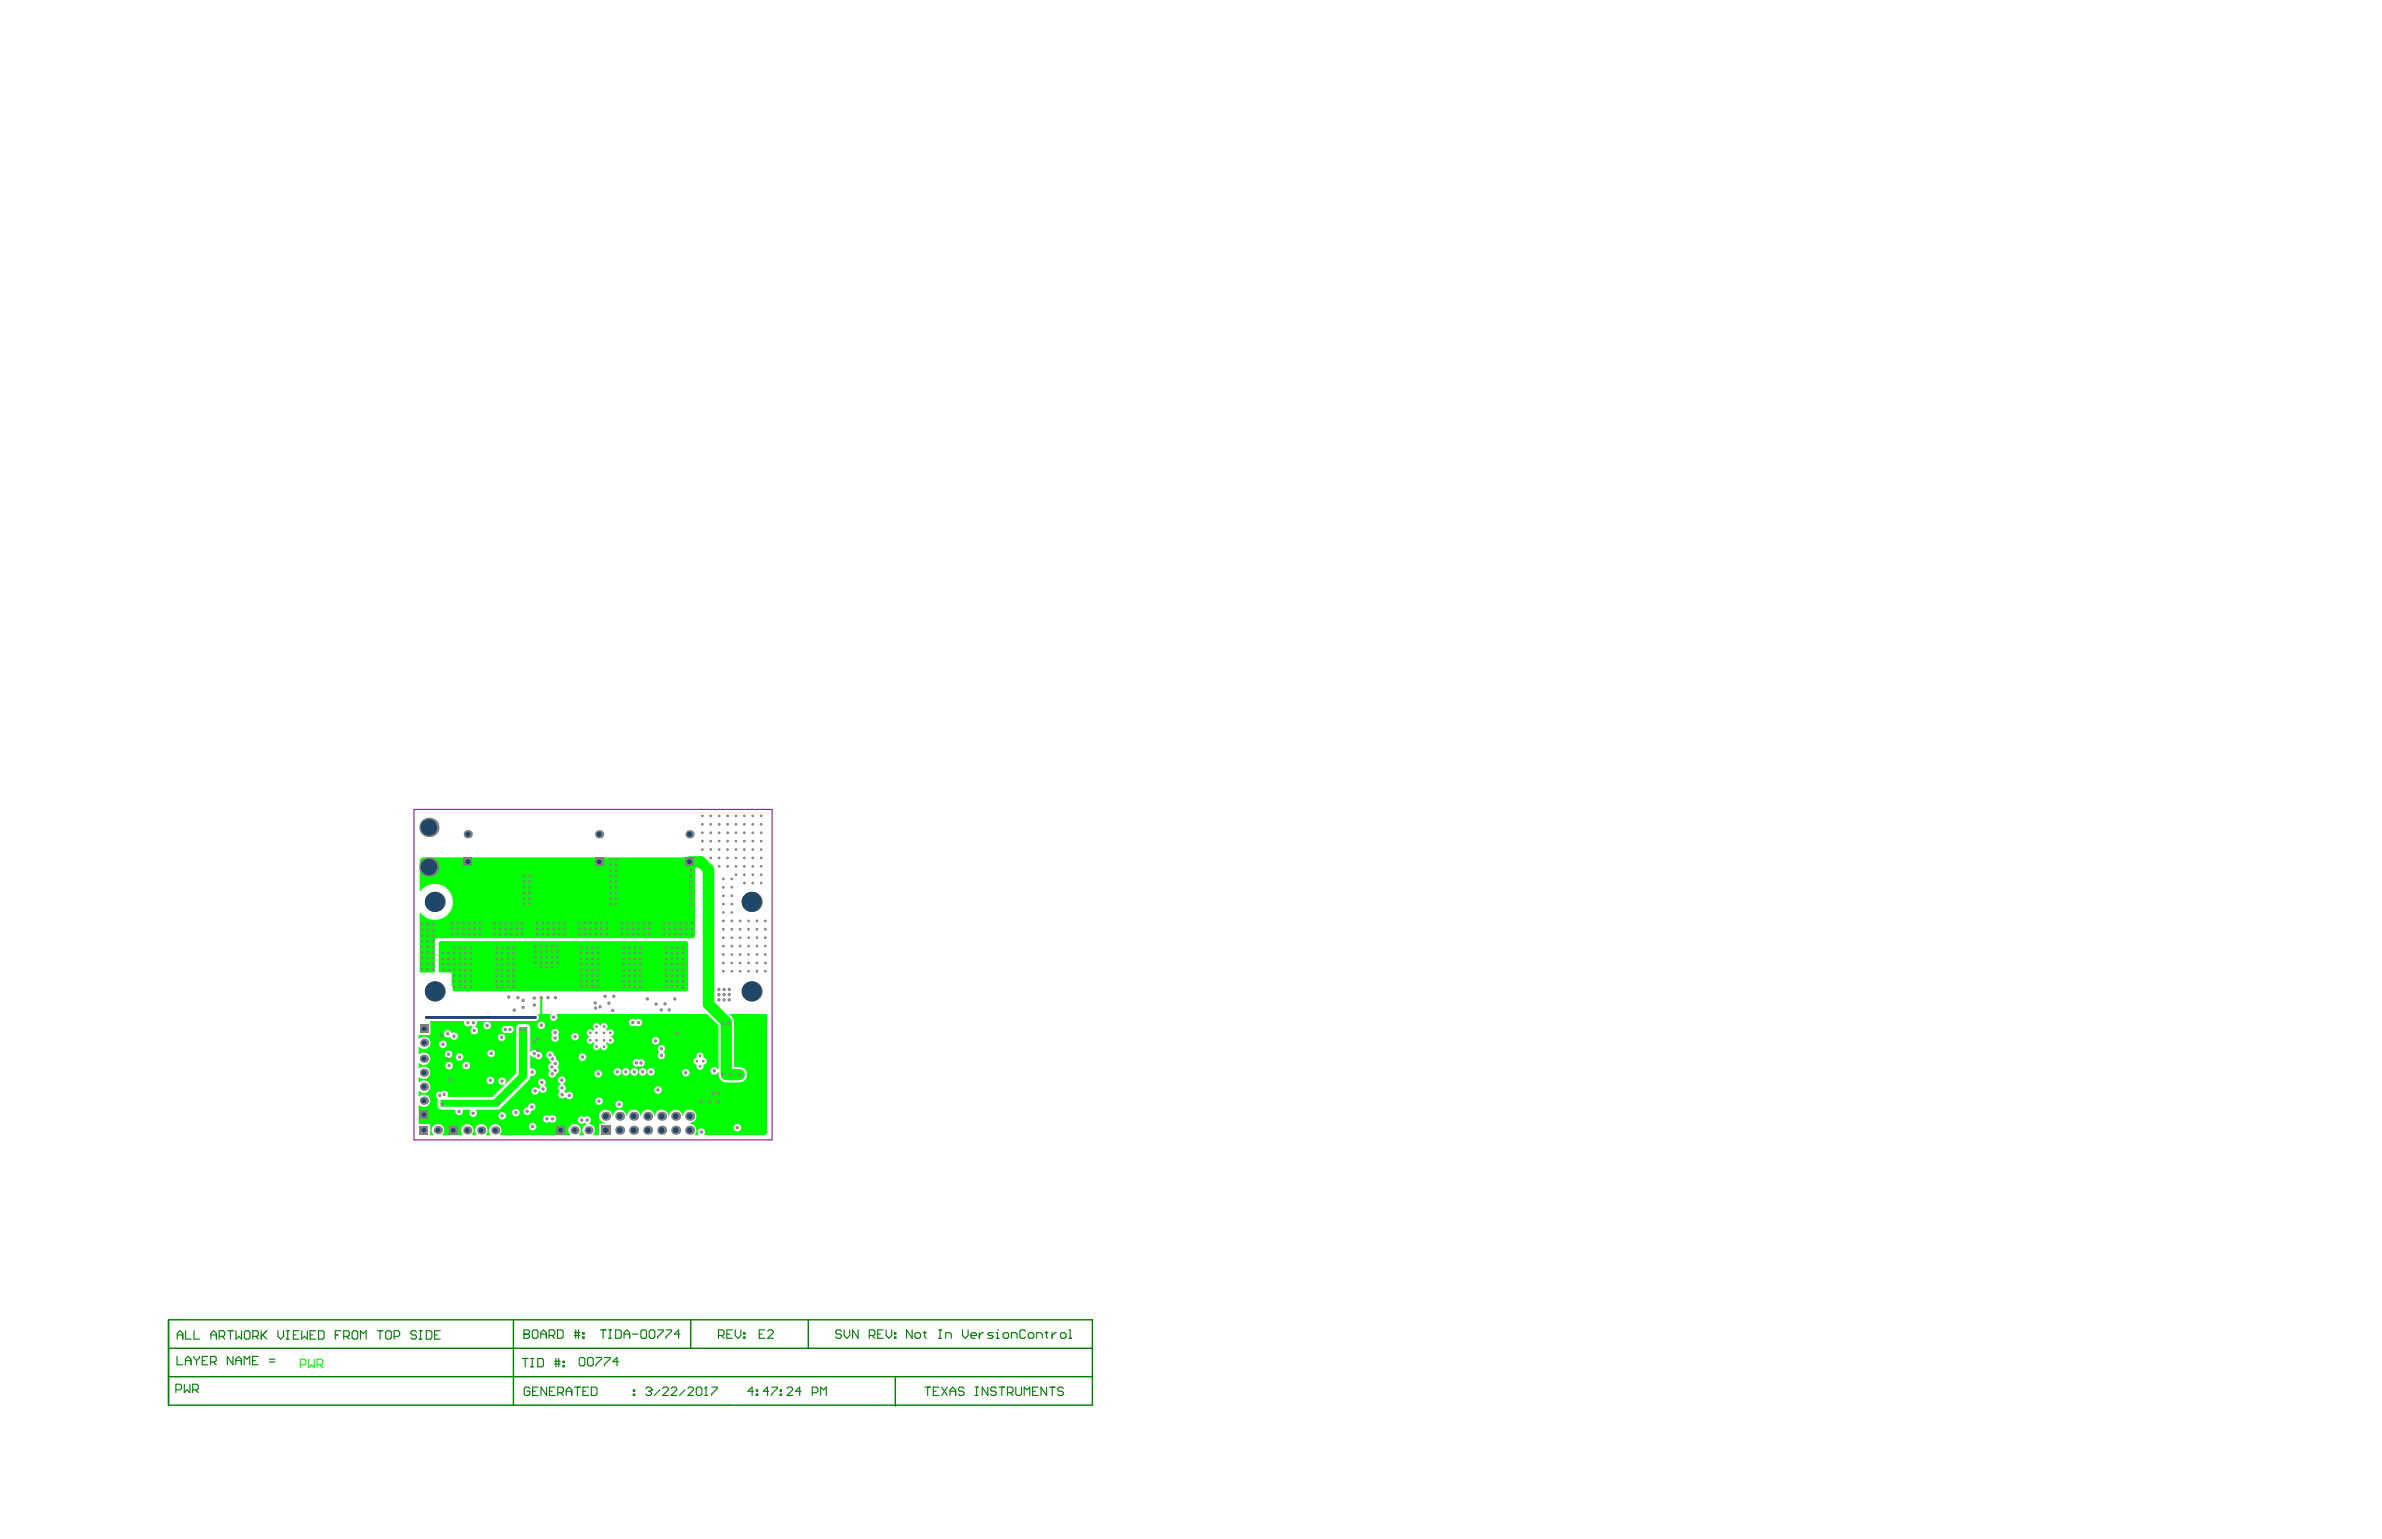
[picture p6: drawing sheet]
<svg xmlns="http://www.w3.org/2000/svg" width="432mm" height="279mm" viewBox="0 0 432 279" stroke-linecap="round" stroke-linejoin="round" font-family="sans-serif">
<path d="M75 146.7h65v60h-65z" fill="none" stroke="#800080" stroke-width=".18"/>
<path d="M30.5 239.3h167.5v15.5h-167.5zM93.1 239.3v15.5M125.2 239.3v5.2M146.5 239.3v5.2M30.5 249.6h167.5M30.5 244.5h167.5M162.3 249.8v5.1" fill="none" stroke="#008000" stroke-width=".25"/>
<g fill="none" stroke="#008000" stroke-width=".2">
<path d="M31.9 252h.7l.3-.3v-.5l-.3-.2h-.7v1.5M32.1 245.9v1.6h1M32.1 242.8v-1l.5-.5 .5 .5v1M32.1 242h1M33.4 251v1.5l.5-.5 .5 .5v-1.5M33.6 247.5v-1.1l.5-.5 .5 .5v1.1M33.6 246.7h1M33.7 241.3v1.5h1M34.9 252h.8l.2-.3v-.5l-.2-.2h-.8v1.5M35.1 245.9v.3l.5 .5M35.2 241.3v1.5h1M35.4 252l.5 .5"/>
<path d="M35.6 246.7v.8M36.1 245.9v.3l-.5 .5M36.7 246.7h.5M37.7 245.9h-1v1.6h1M38.2 247h.7l.3-.3v-.5l-.3-.3h-.7v1.6M38.2 242h1M38.2 242.8v-1l.5-.5 .5 .5v1M38.7 247l.5 .5M39.7 242.3h.8l.3-.3v-.5l-.3-.2h-.8v1.5M40.2 242.3l.6 .5M41.3 241.3h1M41.8 241.3v1.5"/>
<path d="M42.2 245.9v1.6l-1-1.6v1.6M42.7 246.7h1.1M42.7 247.5v-1.1l.5-.5 .6 .5v1.1M42.8 241.3v1.5l.5-.5 .5 .5v-1.5M44.3 247.5v-1.6l.5 .5 .5-.5v1.6M44.6 241.3h.5l.2 .2v1.1l-.2 .2h-.5l-.3-.2v-1.1zM45.8 246.7h.5M45.8 242.3h.8l.2-.3v-.5l-.2-.2h-.8v1.5M46.3 242.3l.5 .5M46.8 245.9h-1v1.6h1M47.3 241.3v1.5M47.6 242l.8 .8"/>
<path d="M48.4 241.3l-1.1 1M48.8 247h1M48.8 246.4h1M50.4 241.3v1l.5 .5 .5-.5v-1M51.9 242.8h.5M51.9 241.3h.5M52.2 241.3v1.5M53.2 242h.5M54.2 241.3h-1v1.5h1M54.7 241.3v1.5l.5-.5 .5 .5v-1.5M56.2 242h.5M57.2 241.3h-1v1.5h1"/>
<path d="M57.7 241.3h.8l.3 .2v1.1l-.3 .2h-.8zM60.8 242h.5M61.8 241.3h-1v1.5M62.3 242.3h.8l.2-.3v-.5l-.2-.2h-.8v1.5M62.8 242.3l.5 .5M64.1 241.3h.5l.2 .2v1.1l-.2 .2h-.5l-.3-.2v-1.1zM65.4 242.8v-1.5l.5 .5 .5-.5v1.5M68.4 241.3h1M68.9 241.3v1.5M70.2 241.3h.5l.2 .2v1.1l-.2 .2h-.5l-.3-.2v-1.1zM71.4 242.3h.8l.3-.3v-.5l-.3-.2h-.8v1.5M75.5 241.5l-.3-.2h-.5l-.2 .2v.3l.2 .2h.5l.3 .3v.3l-.3 .2h-.5l-.2-.2"/>
<path d="M76 242.8h.5M76 241.3h.5M76.3 241.3v1.5M77.3 241.3h.7l.3 .2v1.1l-.3 .2h-.7zM78.8 242h.5M79.8 241.3h-1v1.5h1M94.7 246.3h1M95 241.9h.1M95 241.1h.7l.3 .3v.2l-.3 .3 .3 .2v.3l-.3 .3h-.7zM95 241.9h.7M95.2 246.3v1.5M96 251.8l-.2-.3h-.5l-.3 .3v1l.3 .2h.5l.2-.2v-.5h-.5"/>
<path d="M96.2 246.3h.5M96.2 247.8h.5M96.5 246.3v1.5M96.5 241.4l.3-.3h.5l.2 .3v1l-.2 .3h-.5l-.3-.3zM96.6 252.3h.5M97.5 246.3h.7l.3 .3v1l-.3 .2h-.7zM97.6 251.5h-1v1.5h1M98 241.9h1M98 242.7v-1.1l.5-.5 .5 .5v1.1M99.1 251.5v1.5l-1-1.5v1.5M99.5 242.1h.8l.3-.2v-.5l-.3-.3h-.8v1.6M99.6 252.3h.5"/>
<path d="M100.1 242.1l.5 .6M100.5 246.8h1M100.5 247.3h1M100.6 251.5h-1v1.5h1M100.8 246.3v1.5M101.1 241.1h.7l.3 .3v1l-.3 .3h-.7zM101.1 252.5h.8l.2-.2v-.5l-.2-.3h-.8v1.5M101.3 246.3v1.5M101.6 252.5l.5 .5M102.1 247.6h.2v.2h-.2zM102.1 246.8h.2v.3h-.2zM102.6 252.3h1.1"/>
<path d="M102.6 253v-1l.5-.5 .6 .5v1M104.1 241.6h1M104.1 242.1h1M104.2 251.5h1M104.4 241.1v1.6M104.7 251.5v1.5M104.9 241.1v1.6M105.3 246.1h.5l.2 .3v1l-.2 .3h-.5l-.3-.3v-1zM105.6 242.4h.3v.3h-.3zM105.6 241.6h.3v.3h-.3zM105.7 252.3h.5M106.7 251.5h-1v1.5h1"/>
<path d="M106.8 246.1h.5l.2 .3v1l-.2 .3h-.5l-.3-.3v-1zM107.2 251.5h.8l.2 .3v1l-.2 .2h-.8zM108 246.1h1.1v.3l-1.1 1v.3M108.8 241.1h1M109.3 241.1v1.6M109.6 246.1h1v.3l-1 1v.3M110.3 242.7h.5M110.3 241.1h.5M110.6 241.1v1.6M111.6 241.1h.8l.2 .3v1l-.2 .3h-.8zM112.1 246.9h-1l.7-.8v1.6M113.1 241.9h1"/>
<path d="M113.1 242.7v-1.1l.5-.5 .5 .5v1.1M114.6 241.9h1.1M114.8 252.8h.3v.2h-.3zM114.8 252h.3v.3h-.3zM116.4 241.1h.5l.3 .3v1l-.3 .3h-.5l-.2-.3v-1zM117.1 251.8l.2-.3h.5l.3 .3v.2M117.6 252.3h.2M117.8 252.3l.3 .2v.3l-.3 .2h-.5l-.2-.2M117.9 241.1h.6l.2 .3v1l-.2 .3h-.6l-.2-.3v-1zM118.1 252h.1M118.1 252l-.3 .3M119.2 241.1h1v.3l-1 1v.3"/>
<path d="M119.6 252l-1 1M120.1 251.8l.3-.3h.5l.2 .3v.2l-1 1h1M120.7 241.1h1.1v.3l-1.1 1v.3M121.7 251.8l.2-.3h.5l.3 .3v.2l-1 1h1M123.3 241.9h-1l.7-.8v1.6M124.2 252l-1 1M124.7 251.8l.2-.3h.6l.2 .3v.2l-1 1h1M126.2 251.8l.3-.3h.5l.2 .3v1l-.2 .2h-.5l-.3-.2zM127.7 253h.5M128 251.5h.1M128 251.5v1.5M128 251.5l-.3 .3"/>
<path d="M129 251.5h1v.3l-1 1v.2M130.2 242.1h.8l.3-.2v-.5l-.3-.3h-.8v1.6M130.7 242.1l.6 .6M131.8 241.9h.5M132.8 241.1h-1v1.6h1M133.3 241.1v1l.5 .6 .5-.6v-1M134.8 242.4h.3v.3h-.3zM134.8 241.6h.3v.3h-.3zM136.6 252.3h-1l.7-.8v1.5M137.1 252.8h.3v.2h-.3zM137.1 252h.3v.3h-.3zM137.6 241.9h.5"/>
<path d="M138.6 241.1h-1v1.6h1M139.2 241.4l.2-.3h.5l.3 .3v.2l-1 1.1h1M139.4 252.3h-1l.7-.8v1.5M139.9 251.5h1v.3l-1 1v.2M141.4 252.8h.3v.2h-.3zM141.4 252h.3v.3h-.3zM142.7 251.8l.2-.3h.5l.3 .3v.2l-1 1h1M145.2 252.3h-1l.8-.8v1.5M147.2 252.5h.8l.3-.2v-.5l-.3-.3h-.8v1.5M148.8 253v-1.5l.5 .5 .5-.5v1.5M152.5 241.4l-.2-.3h-.5l-.3 .3v.2l.3 .3h.5l.2 .2v.3l-.2 .3h-.5l-.3-.3M153 241.1v1l.5 .6 .5-.6v-1"/>
<path d="M155.6 241.1v1.6l-1.1-1.6v1.6M157.6 242.1h.7l.3-.2v-.5l-.3-.3h-.7v1.6M158.1 242.1l.5 .6M159.1 241.9h.5M160.1 241.1h-1v1.6h1M160.6 241.1v1l.5 .6 .5-.6v-1M162.1 242.4h.3v.3h-.3zM162.1 241.6h.3v.3h-.3zM165.3 241.1v1.6l-1-1.6v1.6M166.1 241.6h.5l.3 .3v.5l-.3 .3h-.5l-.2-.3v-.5zM167.4 241.6h.5M167.6 241.4v1l.3 .3"/>
<path d="M167.7 251.5h1M168.2 251.5v1.5M169.2 252.3h.5M170.2 242.7h.5M170.2 241.1h.5M170.2 251.5h-1v1.5h1M170.4 241.1v1.6M170.7 251.5l1 1.5M171.4 242.7v-1.1h.8l.3 .3v.8M171.7 251.5l-1 1.5M172.2 252.3h1M172.2 253v-1l.5-.5 .5 .5v1"/>
<path d="M174.5 241.1v1l.5 .6 .5-.6v-1M174.8 251.8l-.3-.3h-.5l-.3 .3v.2l.3 .3h.5l.3 .2v.3l-.3 .2h-.5l-.3-.2M176 242.1h1v-.2l-.2-.3h-.5l-.3 .3v.5l.3 .3h.5M176.8 251.5h.5M176.8 253h.5M177 251.5v1.5M177.5 241.6v1.1M178.3 241.6h-.3l-.5 .5M179.1 251.5v1.5l-1-1.5v1.5M180.1 241.6h-.8l-.3 .3 .3 .2h.5l.3 .3-.3 .3h-.8M180.6 242.7h.5M180.6 241.6h.2v1.1"/>
<path d="M180.6 251.8l-.3-.3h-.5l-.2 .3v.2l.2 .3h.5l.3 .2v.3l-.3 .2h-.5l-.2-.2M180.8 241.1h.1M181.1 251.5h1M181.6 251.5v1.5M182.1 241.6h.5l.2 .3v.5l-.2 .3h-.5l-.3-.3v-.5zM182.6 252.5h.8l.2-.2v-.5l-.2-.3h-.8v1.5M183.1 252.5l.5 .5M183.4 242.7v-1.1h.7l.3 .3v.8M184.1 251.5v1.3l.3 .2h.5l.3-.2v-1.3M185.7 253v-1.5l.5 .5 .5-.5v1.5M185.9 241.4l-.3-.3h-.5l-.2 .3v1l.2 .3h.5l.3-.3M186.7 241.6h.5l.2 .3v.5l-.2 .3h-.5l-.3-.3v-.5z"/>
<path d="M187.2 252.3h.5M187.9 242.7v-1.1h.8l.2 .3v.8M188.2 251.5h-1v1.5h1M189.4 241.6h.5M189.7 241.4v1l.2 .3M189.7 251.5v1.5l-1-1.5v1.5M190.2 251.5h1M190.7 241.6v1.1M190.7 251.5v1.5M191.5 241.6h-.3l-.5 .5M192.5 241.6h.5l.2 .3v.5l-.2 .3h-.5l-.3-.3v-.5zM192.8 251.8l-.3-.3h-.5l-.2 .3v.2l.2 .3h.5l.3 .2v.3l-.3 .2h-.5l-.2-.2"/>
<path d="M193.8 242.7h.5M193.8 241.1h.2v1.6"/>
</g>
<g fill="#0f0">
<path d="M79.8 170.6h44.6l.3 .3v8.6l-.2 .3h-42.3l-.3-1.2v-2.1l-.1-.2h-2.2v-5.4z"/>
<path d="M76.6 155.5h49.2l.2 .2v14l-.3 .4h-46.7l-.2 .2v5.9l-.1 .1h-2.5l-.1-.1v-10.7h.1a3.3 3.3 0 0 0 4.8 .5 3.3 3.3 0 0 0 0-4.9 3.3 3.3 0 0 0-4.8 .5h-.1v-5.7z"/>
<path d="M80 199.4h9.5l4.6-4.6v-8.5l1.4-.1 .1 .1v9.1l-5.3 5.3h-10.3l-.1-.1v-1.1z"/>
<path d="M78.1 185.1h6l.1 .1a.7 .7 0 0 0 .3 .8 .7 .7 0 0 0 .8-.1l.4 .2-.1 .2a.69 .69 0 0 0-.1 1.1 .69 .69 0 0 0 1.1-.2 .69 .69 0 0 0-.5-1l.4-.6v-.5h10.6a.64 .64 0 0 0 .6-.4 .64 .64 0 0 0-.2-.7v-.1h2.3v.2a.69 .69 0 0 0 .6 1 .69 .69 0 0 0 .5-1.1v-.1l27.3-.1 2.1 2.1v8l-.2 .1a.69 .69 0 0 0-1-.4 .69 .69 0 0 0 0 1.1 .69 .69 0 0 0 1-.3h.2v.5a1.47 1.47 0 0 0 1.7 1.4l2.4-.1a1.41 1.41 0 0 0 1-1.5 1.41 1.41 0 0 0-1.4-1.2h-.9v-8.2a1.73 1.73 0 0 0-.8-1.3v-.2h6.6l.2 .2v21.4l-.4 .4h-11v-.2a.69 .69 0 0 0-.6-1 .69 .69 0 0 0-.5 1.1v.1h-.6l.1-.3a1.21 1.21 0 0 0-1-1.8v-.1h.2a1.21 1.21 0 0 0 .5-2.1 1.21 1.21 0 0 0-2 .8h-.1v-.2a1.21 1.21 0 0 0-1.3-.9 1.21 1.21 0 0 0-1.1 1.1h-.2v-.2a1.21 1.21 0 0 0-1.3-.9 1.21 1.21 0 0 0-1.1 1.1h-.1v-.2a1.21 1.21 0 0 0-1.3-.9 1.21 1.21 0 0 0-1.1 1.1h-.1l-.1-.2a1.21 1.21 0 0 0-1.2-.9 1.21 1.21 0 0 0-1.1 1.1h-.2v-.2a1.21 1.21 0 0 0-1.3-.9 1.21 1.21 0 0 0-1.1 1.1h-.1v-.2a1.21 1.21 0 0 0-2.1-.5 1.21 1.21 0 0 0 .8 2v.1h-1.1v2.1h-1l.1-.3a1.13 1.13 0 0 0-.9-1.7v-.1a.7 .7 0 0 0 .2-1.1 .7 .7 0 0 0-1.1 0 .7 .7 0 0 0-1 0 .7 .7 0 0 0 0 1 .7 .7 0 0 0 1 0l.4 .1v.2h-.2a1.14 1.14 0 0 0-.2 1.8l-.1 .1h-.8l.2-.3a1.14 1.14 0 0 0-.4-1.5 1.14 1.14 0 0 0-1.5 .2 1.14 1.14 0 0 0 0 1.5v.1h-12.6l-.1-.1 .2-.2a1.14 1.14 0 0 0-1.1-1.7 1.14 1.14 0 0 0-.8 1.9v.1h-.7l-.1-.1 .1-.2a1.14 1.14 0 0 0-1.1-1.7 1.14 1.14 0 0 0-.7 1.9l-.1 .1h-.7v-.1l.1-.2a1.14 1.14 0 0 0-1.1-1.7 1.14 1.14 0 0 0-.7 1.9l-.1 .1h-3.6v-.1a1.14 1.14 0 0 0 0-1.6 1.14 1.14 0 0 0-1.6 0 1.14 1.14 0 0 0 0 1.6l-.1 .1h-.5v-2h-2.1v-3.4h.1a1.14 1.14 0 0 0 1.6 0 1.14 1.14 0 0 0 0-1.6 1.14 1.14 0 0 0-1.6 0l-.1-.1v-.8l.1-.1a1.14 1.14 0 0 0 1.7 0 1.14 1.14 0 0 0-.1-1.6 1.14 1.14 0 0 0-1.6 .1l-.1-.1v-.9h.1a1.14 1.14 0 0 0 1.7 0 1.14 1.14 0 0 0-.1-1.6 1.14 1.14 0 0 0-1.6 0h-.1v-.9h.1a1.14 1.14 0 0 0 1.7 0 1.14 1.14 0 0 0-.1-1.6 1.14 1.14 0 0 0-1.6 0l-.1-.1v-1.3l.2 .1a1.14 1.14 0 0 0 1.6 0 1.14 1.14 0 0 0 0-1.7 1.14 1.14 0 0 0-1.7 .1h-.1v-.6h2.1v-2.4zM107.7 185.7a.84 .84 0 0 0 .1 1.1l-.3 .1a.63 .63 0 0 0-1.1 0 .63 .63 0 0 0 .5 1v.1a.63 .63 0 0 0-.5 1 .63 .63 0 0 0 1.1 0l.3 .3a.63 .63 0 0 0 0 1 .63 .63 0 0 0 1-.4h.1a.63 .63 0 0 0 .9 .4 .63 .63 0 0 0 .1-1l.2-.3a.63 .63 0 0 0 1.1 0 .63 .63 0 0 0-.4-1v-.1a.63 .63 0 0 0 .4-1 .63 .63 0 0 0-1.1 0l-.2-.3a.63 .63 0 0 0-.1-1 .63 .63 0 0 0-.9 .4h-.1a.63 .63 0 0 0-.5-.5 .63 .63 0 0 0-.6 .2zM114.2 184.9a.71 .71 0 0 0 0 1 .71 .71 0 0 0 1 0 .7 .7 0 0 0 1 0 .7 .7 0 0 0 0-1 .7 .7 0 0 0-1 0l-.5-.2zM91.1 186.2a.73 .73 0 0 0 0 1 .73 .73 0 0 0 1 .1 .71 .71 0 0 0 1-.8 .71 .71 0 0 0-1.1-.4l-.4-.1zM97.4 185.9a.7 .7 0 0 0 1.4 0 .7 .7 0 0 0-1.4 0zM87.6 186a.7 .7 0 0 0 1.4 0 .7 .7 0 0 0-1.4 0zM80.7 187a.69 .69 0 0 0-.1 .9 .69 .69 0 0 0 .9 .1l.1 .1a.69 .69 0 0 0 1 .4 .69 .69 0 0 0 .3-.9 .69 .69 0 0 0-1-.3l-.1-.1a.69 .69 0 0 0-1.1-.2zM103.6 188a.69 .69 0 0 0 1.3 0 .69 .69 0 0 0-1.3 0zM90.2 188.1a.7 .7 0 0 0 1.4 0 .7 .7 0 0 0-1.4 0zM100.2 186.7l-.3 .5 .3 .5a.7 .7 0 0 0-.1 1 .7 .7 0 0 0 1 0 .7 .7 0 0 0 0-1 .69 .69 0 0 0 0-1 .69 .69 0 0 0-.9 0zM118.2 188.7a.69 .69 0 0 0 1.3 0 .69 .69 0 0 0-1.3 0zM79.6 189.4a.7 .7 0 0 0 1.4 0 .7 .7 0 0 0-1.4 0zM88.4 191a.69 .69 0 0 0 1.3 0 .69 .69 0 0 0-1.3 0zM80.6 191.2a.7 .7 0 0 0 1.4 0 .7 .7 0 0 0-1.4 0zM119.4 189.7l-.2 .5 .2 .6a.69 .69 0 0 0 0 1 .69 .69 0 0 0 1 0 .69 .69 0 0 0-.1-1v-.1a.69 .69 0 0 0 .1-1 .69 .69 0 0 0-1 0zM79.2 198.1a.82 .82 0 0 0 .2 1.2v1.5l.4 .4h2.7l.1 .1a.69 .69 0 0 0 .6 .9 .69 .69 0 0 0 .7-.9l.1-.1h1.3v.1a.69 .69 0 0 0 0 1 .69 .69 0 0 0 1 0 .69 .69 0 0 0-.1-1l.1-.1h4.2l5.5-5.4 .2-.8a.69 .69 0 0 0 1-.6 .69 .69 0 0 0-1-.6l-.1-.1v-2.4l.6 .4h.3a.71 .71 0 0 0 .9 .3 .71 .71 0 0 0 .4-.9 .71 .71 0 0 0-.8-.4 .69 .69 0 0 0-1.3 0h-.1v-4.6l-.2-.3-.4-.1h-1.5l-.3 .2-.1 .4v8.3l-2 2-.1-.1a.69 .69 0 0 0-.3-1.1 .69 .69 0 0 0-.9 .8 .69 .69 0 0 0 1.1 .4h.1l-2.2 2.3h-8.1a.82 .82 0 0 0-.7-1.2zM114.9 192.2a.73 .73 0 0 0 0 1 .73 .73 0 0 0 .9 .1 .71 .71 0 0 0 1.1-.7 .71 .71 0 0 0-1.2-.5l-.3-.1zM104.9 191.7a.7 .7 0 0 0 1.4 0 .7 .7 0 0 0-1.4 0zM82.6 191.7a.7 .7 0 0 0 1.4 0 .7 .7 0 0 0-1.4 0zM83.8 193.2a.7 .7 0 0 0 1.4 0 .7 .7 0 0 0-1.4 0zM80.7 193.2a.7 .7 0 0 0 1.4 0 .7 .7 0 0 0-1.4 0zM126.4 191l-.1 .5v.2a.71 .71 0 0 0-.6 .7 .71 .71 0 0 0 .6 .7 .64 .64 0 0 0 .6 .9 .64 .64 0 0 0 .6-.9 .71 .71 0 0 0 .6-.7 .71 .71 0 0 0-.6-.7 .64 .64 0 0 0-.2-.8 .64 .64 0 0 0-.9 .1zM117.3 194.4a.7 .7 0 0 0 1.4 0 .7 .7 0 0 0-1.4 0zM115.8 194.4a.7 .7 0 0 0 1.4 0 .7 .7 0 0 0-1.4 0zM114.3 194.4a.7 .7 0 0 0 1.4 0 .7 .7 0 0 0-1.4 0zM112.8 194.4a.69 .69 0 0 0 1.3 0 .69 .69 0 0 0-1.3 0zM111.2 194.4a.7 .7 0 0 0 1.4 0 .7 .7 0 0 0-1.4 0zM123.6 194.5a.7 .7 0 0 0 1.4 0 .7 .7 0 0 0-1.4 0zM107.8 194.7a.69 .69 0 0 0 1.3 0 .69 .69 0 0 0-1.3 0zM99.2 190.8a.76 .76 0 0 0 .3 1.2l.1 .3 .4 .4v.1a.75 .75 0 0 0-.7 .6 .75 .75 0 0 0 .4 .8 .7 .7 0 0 0 .1 1.1 .7 .7 0 0 0 1-.6 .69 .69 0 0 0 .3-1.1v-.2a.68 .68 0 0 0 .2-.7 .68 .68 0 0 0-.5-.5 .87 .87 0 0 0-.4-.9 .69 .69 0 0 0-.4-.7 .69 .69 0 0 0-.8 .2zM88.2 195.9a.7 .7 0 0 0 1.4 0 .7 .7 0 0 0-1.4 0zM97.7 195.8a.69 .69 0 0 0 .2 1.1l-.2 .6a.72 .72 0 0 0-1.2-.2 .72 .72 0 0 0 .3 1.2 .72 .72 0 0 0 1-.7 .71 .71 0 0 0 1.1 .2 .71 .71 0 0 0-.2-1.1 .82 .82 0 0 0-.3-1.3h-.3zM118.6 197.7a.7 .7 0 0 0 1.4 0 .7 .7 0 0 0-1.4 0zM101.3 195.4a.69 .69 0 0 0 .3 1.1v.1a.69 .69 0 0 0-.1 1.2v.2a.69 .69 0 0 0-.1 1 .69 .69 0 0 0 1-.1h.2a.69 .69 0 0 0 1 .3 .69 .69 0 0 0 .1-1 .69 .69 0 0 0-1 0h-.2l-.2-.4a.68 .68 0 0 0-.2-1.2v-.1a.69 .69 0 0 0 .3-1 .69 .69 0 0 0-1.1-.1zM107.9 199.7a.7 .7 0 0 0 1.4 0 .7 .7 0 0 0-1.4 0zM95.1 201a.69 .69 0 0 0 .2 1.2 .69 .69 0 0 0 1-.7 .77 .77 0 0 0 .7-.5 .77 .77 0 0 0-.1-.8 .76 .76 0 0 0-.8-.1 .76 .76 0 0 0-.5 .7zM111.6 200.2a.69 .69 0 0 0 1.3 0 .69 .69 0 0 0-1.3 0zM98.7 202.4a.7 .7 0 0 0 0 1 .7 .7 0 0 0 .9 0 .7 .7 0 0 0 1 0 .7 .7 0 0 0 0-1 .7 .7 0 0 0-1 0l-.5-.2zM92.8 201.7a.7 .7 0 0 0 1.4 0 .7 .7 0 0 0-1.4 0zM90.3 202.3a.7 .7 0 0 0 1.4 0 .7 .7 0 0 0-1.4 0zM95.9 204.3a.69 .69 0 0 0 1.3 0 .69 .69 0 0 0-1.3 0zM133 204.5a.7 .7 0 0 0 1.4 0 .7 .7 0 0 0-1.4 0z"/>
</g>
<path d="M98.1 180.9v4" fill="none" stroke="#0f0" stroke-width=".38"/>
<path d="M125 156.3h2l1.4 1.4v24.4l3.3 3.2v9.6M132 194.9h2" fill="none" stroke="#0f0" stroke-width="2"/>
<path d="M54.4 247.5h.8l.3-.3v-.5l-.3-.3h-.8v1.6M56 246.4v1.6l.5-.5 .5 .5v-1.6M57.5 247.5h.7l.3-.3v-.5l-.3-.3h-.7v1.6M58 247.5l.5 .5" fill="none" stroke="#0f0" stroke-width=".2"/>
<circle cx="95.3" cy="186.7" r=".3" fill="#808080"/>
<circle cx="95.3" cy="186.7" r=".15" fill="#a6968d"/>
<circle cx="94.4" cy="186.7" r=".3" fill="#808080"/>
<circle cx="94.4" cy="186.7" r=".15" fill="#a6968d"/>
<circle cx="92.4" cy="186.7" r=".3" fill="#808080"/>
<circle cx="92.4" cy="186.7" r=".15" fill="#a6968d"/>
<circle cx="91.6" cy="186.7" r=".3" fill="#808080"/>
<circle cx="91.6" cy="186.7" r=".15" fill="#a6968d"/>
<circle cx="88.3" cy="186" r=".3" fill="#808080"/>
<circle cx="88.3" cy="186" r=".15" fill="#a6968d"/>
<circle cx="98.1" cy="185.9" r=".3" fill="#808080"/>
<circle cx="98.1" cy="185.9" r=".15" fill="#a6968d"/>
<circle cx="90.9" cy="188.1" r=".3" fill="#808080"/>
<circle cx="90.9" cy="188.1" r=".15" fill="#a6968d"/>
<circle cx="86" cy="186.9" r=".3" fill="#808080"/>
<circle cx="86" cy="186.9" r=".15" fill="#a6968d"/>
<circle cx="133.7" cy="204.5" r=".3" fill="#808080"/>
<circle cx="133.7" cy="204.5" r=".15" fill="#a6968d"/>
<circle cx="83.3" cy="191.7" r=".3" fill="#808080"/>
<circle cx="83.3" cy="191.7" r=".15" fill="#a6968d"/>
<circle cx="84.5" cy="193.2" r=".3" fill="#808080"/>
<circle cx="84.5" cy="193.2" r=".15" fill="#a6968d"/>
<circle cx="85.8" cy="185.4" r=".3" fill="#808080"/>
<circle cx="85.8" cy="185.4" r=".15" fill="#a6968d"/>
<circle cx="84.8" cy="185.4" r=".3" fill="#808080"/>
<circle cx="84.8" cy="185.4" r=".15" fill="#a6968d"/>
<circle cx="80.3" cy="189.4" r=".3" fill="#808080"/>
<circle cx="80.3" cy="189.4" r=".15" fill="#a6968d"/>
<circle cx="81.2" cy="187.5" r=".3" fill="#808080"/>
<circle cx="81.2" cy="187.5" r=".15" fill="#a6968d"/>
<circle cx="80" cy="187.8" r=".3" fill="#808080"/>
<circle cx="80" cy="187.8" r=".15" fill="#a6968d"/>
<circle cx="95.6" cy="201.5" r=".3" fill="#808080"/>
<circle cx="95.6" cy="201.5" r=".15" fill="#a6968d"/>
<circle cx="100.2" cy="202.9" r=".3" fill="#808080"/>
<circle cx="100.2" cy="202.9" r=".15" fill="#a6968d"/>
<circle cx="99.1" cy="202.9" r=".3" fill="#808080"/>
<circle cx="99.1" cy="202.9" r=".15" fill="#a6968d"/>
<circle cx="105.4" cy="203.1" r=".3" fill="#808080"/>
<circle cx="105.4" cy="203.1" r=".15" fill="#a6968d"/>
<circle cx="127.1" cy="205.3" r=".3" fill="#808080"/>
<circle cx="127.1" cy="205.3" r=".15" fill="#a6968d"/>
<circle cx="96.6" cy="204.3" r=".3" fill="#808080"/>
<circle cx="96.6" cy="204.3" r=".15" fill="#a6968d"/>
<circle cx="80.2" cy="200.2" r=".3" fill="#808080"/>
<circle cx="80.2" cy="200.2" r=".15" fill="#a6968d"/>
<circle cx="81.1" cy="192" r=".3" fill="#808080"/>
<circle cx="81.1" cy="192" r=".15" fill="#a6968d"/>
<circle cx="91" cy="202.3" r=".3" fill="#808080"/>
<circle cx="91" cy="202.3" r=".15" fill="#a6968d"/>
<circle cx="100.6" cy="188.2" r=".3" fill="#808080"/>
<circle cx="100.6" cy="188.2" r=".15" fill="#a6968d"/>
<circle cx="85.8" cy="201.8" r=".3" fill="#808080"/>
<circle cx="85.8" cy="201.8" r=".15" fill="#a6968d"/>
<circle cx="120.7" cy="174.9" r=".25" fill="#808080"/>
<circle cx="120.7" cy="174.9" r=".1" fill="#a6968d"/>
<circle cx="122.3" cy="181.1" r=".3" fill="#808080"/>
<circle cx="122.3" cy="181.1" r=".15" fill="#a6968d"/>
<circle cx="107.9" cy="181.9" r=".3" fill="#808080"/>
<circle cx="107.9" cy="181.9" r=".15" fill="#a6968d"/>
<circle cx="108" cy="182.8" r=".3" fill="#808080"/>
<circle cx="108" cy="182.8" r=".15" fill="#a6968d"/>
<circle cx="109.7" cy="180.7" r=".3" fill="#808080"/>
<circle cx="109.7" cy="180.7" r=".15" fill="#a6968d"/>
<circle cx="111.3" cy="180.7" r=".3" fill="#808080"/>
<circle cx="111.3" cy="180.7" r=".15" fill="#a6968d"/>
<circle cx="96.9" cy="182.2" r=".3" fill="#808080"/>
<circle cx="96.9" cy="182.2" r=".15" fill="#a6968d"/>
<circle cx="96.9" cy="181" r=".3" fill="#808080"/>
<circle cx="96.9" cy="181" r=".15" fill="#a6968d"/>
<circle cx="81.7" cy="195.8" r=".3" fill="#808080"/>
<circle cx="81.7" cy="195.8" r=".15" fill="#a6968d"/>
<circle cx="80.5" cy="198.4" r=".3" fill="#808080"/>
<circle cx="80.5" cy="198.4" r=".15" fill="#a6968d"/>
<circle cx="107.4" cy="174.8" r=".25" fill="#808080"/>
<circle cx="107.4" cy="174.8" r=".1" fill="#a6968d"/>
<circle cx="113.1" cy="173.8" r=".25" fill="#808080"/>
<circle cx="113.1" cy="173.8" r=".1" fill="#a6968d"/>
<circle cx="113.1" cy="174.9" r=".25" fill="#808080"/>
<circle cx="113.1" cy="174.9" r=".1" fill="#a6968d"/>
<circle cx="115.1" cy="174.9" r=".25" fill="#808080"/>
<circle cx="115.1" cy="174.9" r=".1" fill="#a6968d"/>
<circle cx="85.4" cy="171.8" r=".25" fill="#808080"/>
<circle cx="85.4" cy="171.8" r=".1" fill="#a6968d"/>
<circle cx="121.8" cy="173.8" r=".25" fill="#808080"/>
<circle cx="121.8" cy="173.8" r=".1" fill="#a6968d"/>
<circle cx="122.8" cy="173.8" r=".25" fill="#808080"/>
<circle cx="122.8" cy="173.8" r=".1" fill="#a6968d"/>
<circle cx="121.8" cy="174.9" r=".25" fill="#808080"/>
<circle cx="121.8" cy="174.9" r=".1" fill="#a6968d"/>
<circle cx="122.8" cy="174.9" r=".25" fill="#808080"/>
<circle cx="122.8" cy="174.9" r=".1" fill="#a6968d"/>
<circle cx="122.8" cy="172.8" r=".25" fill="#808080"/>
<circle cx="122.8" cy="172.8" r=".1" fill="#a6968d"/>
<circle cx="121.8" cy="172.8" r=".25" fill="#808080"/>
<circle cx="121.8" cy="172.8" r=".1" fill="#a6968d"/>
<circle cx="122.8" cy="171.8" r=".25" fill="#808080"/>
<circle cx="122.8" cy="171.8" r=".1" fill="#a6968d"/>
<circle cx="121.8" cy="171.8" r=".25" fill="#808080"/>
<circle cx="121.8" cy="171.8" r=".1" fill="#a6968d"/>
<circle cx="120.7" cy="173.8" r=".25" fill="#808080"/>
<circle cx="120.7" cy="173.8" r=".1" fill="#a6968d"/>
<circle cx="120.7" cy="172.8" r=".25" fill="#808080"/>
<circle cx="120.7" cy="172.8" r=".1" fill="#a6968d"/>
<circle cx="120.7" cy="171.8" r=".25" fill="#808080"/>
<circle cx="120.7" cy="171.8" r=".1" fill="#a6968d"/>
<circle cx="114.1" cy="173.8" r=".25" fill="#808080"/>
<circle cx="114.1" cy="173.8" r=".1" fill="#a6968d"/>
<circle cx="115.1" cy="173.8" r=".25" fill="#808080"/>
<circle cx="115.1" cy="173.8" r=".1" fill="#a6968d"/>
<circle cx="114.1" cy="174.9" r=".25" fill="#808080"/>
<circle cx="114.1" cy="174.9" r=".1" fill="#a6968d"/>
<circle cx="115.1" cy="172.8" r=".25" fill="#808080"/>
<circle cx="115.1" cy="172.8" r=".1" fill="#a6968d"/>
<circle cx="114.1" cy="172.8" r=".25" fill="#808080"/>
<circle cx="114.1" cy="172.8" r=".1" fill="#a6968d"/>
<circle cx="115.1" cy="171.8" r=".25" fill="#808080"/>
<circle cx="115.1" cy="171.8" r=".1" fill="#a6968d"/>
<circle cx="114.1" cy="171.8" r=".25" fill="#808080"/>
<circle cx="114.1" cy="171.8" r=".1" fill="#a6968d"/>
<circle cx="113.1" cy="172.8" r=".25" fill="#808080"/>
<circle cx="113.1" cy="172.8" r=".1" fill="#a6968d"/>
<circle cx="113.1" cy="171.8" r=".25" fill="#808080"/>
<circle cx="113.1" cy="171.8" r=".1" fill="#a6968d"/>
<circle cx="106.4" cy="173.8" r=".25" fill="#808080"/>
<circle cx="106.4" cy="173.8" r=".1" fill="#a6968d"/>
<circle cx="107.4" cy="173.8" r=".25" fill="#808080"/>
<circle cx="107.4" cy="173.8" r=".1" fill="#a6968d"/>
<circle cx="106.4" cy="174.8" r=".25" fill="#808080"/>
<circle cx="106.4" cy="174.8" r=".1" fill="#a6968d"/>
<circle cx="107.4" cy="172.8" r=".25" fill="#808080"/>
<circle cx="107.4" cy="172.8" r=".1" fill="#a6968d"/>
<circle cx="106.4" cy="172.8" r=".25" fill="#808080"/>
<circle cx="106.4" cy="172.8" r=".1" fill="#a6968d"/>
<circle cx="107.4" cy="171.8" r=".25" fill="#808080"/>
<circle cx="107.4" cy="171.8" r=".1" fill="#a6968d"/>
<circle cx="106.4" cy="171.8" r=".25" fill="#808080"/>
<circle cx="106.4" cy="171.8" r=".1" fill="#a6968d"/>
<circle cx="105.4" cy="174.8" r=".25" fill="#808080"/>
<circle cx="105.4" cy="174.8" r=".1" fill="#a6968d"/>
<circle cx="105.4" cy="173.8" r=".25" fill="#808080"/>
<circle cx="105.4" cy="173.8" r=".1" fill="#a6968d"/>
<circle cx="105.4" cy="172.8" r=".25" fill="#808080"/>
<circle cx="105.4" cy="172.8" r=".1" fill="#a6968d"/>
<circle cx="105.4" cy="171.8" r=".25" fill="#808080"/>
<circle cx="105.4" cy="171.8" r=".1" fill="#a6968d"/>
<circle cx="99.1" cy="173.5" r=".25" fill="#808080"/>
<circle cx="99.1" cy="173.5" r=".1" fill="#a6968d"/>
<circle cx="100.1" cy="173.5" r=".25" fill="#808080"/>
<circle cx="100.1" cy="173.5" r=".1" fill="#a6968d"/>
<circle cx="99.1" cy="174.5" r=".25" fill="#808080"/>
<circle cx="99.1" cy="174.5" r=".1" fill="#a6968d"/>
<circle cx="100.1" cy="174.5" r=".25" fill="#808080"/>
<circle cx="100.1" cy="174.5" r=".1" fill="#a6968d"/>
<circle cx="100.1" cy="172.5" r=".25" fill="#808080"/>
<circle cx="100.1" cy="172.5" r=".1" fill="#a6968d"/>
<circle cx="99.1" cy="172.5" r=".25" fill="#808080"/>
<circle cx="99.1" cy="172.5" r=".1" fill="#a6968d"/>
<circle cx="100.1" cy="171.5" r=".25" fill="#808080"/>
<circle cx="100.1" cy="171.5" r=".1" fill="#a6968d"/>
<circle cx="99.1" cy="171.5" r=".25" fill="#808080"/>
<circle cx="99.1" cy="171.5" r=".1" fill="#a6968d"/>
<circle cx="98" cy="174.5" r=".25" fill="#808080"/>
<circle cx="98" cy="174.5" r=".1" fill="#a6968d"/>
<circle cx="98" cy="173.5" r=".25" fill="#808080"/>
<circle cx="98" cy="173.5" r=".1" fill="#a6968d"/>
<circle cx="98" cy="172.5" r=".25" fill="#808080"/>
<circle cx="98" cy="172.5" r=".1" fill="#a6968d"/>
<circle cx="98" cy="171.5" r=".25" fill="#808080"/>
<circle cx="98" cy="171.5" r=".1" fill="#a6968d"/>
<circle cx="92" cy="173.8" r=".25" fill="#808080"/>
<circle cx="92" cy="173.8" r=".1" fill="#a6968d"/>
<circle cx="92" cy="174.9" r=".25" fill="#808080"/>
<circle cx="92" cy="174.9" r=".1" fill="#a6968d"/>
<circle cx="92.1" cy="172.8" r=".25" fill="#808080"/>
<circle cx="92.1" cy="172.8" r=".1" fill="#a6968d"/>
<circle cx="91.1" cy="172.8" r=".25" fill="#808080"/>
<circle cx="91.1" cy="172.8" r=".1" fill="#a6968d"/>
<circle cx="92.1" cy="171.8" r=".25" fill="#808080"/>
<circle cx="92.1" cy="171.8" r=".1" fill="#a6968d"/>
<circle cx="91.1" cy="171.8" r=".25" fill="#808080"/>
<circle cx="91.1" cy="171.8" r=".1" fill="#a6968d"/>
<circle cx="90" cy="172.8" r=".25" fill="#808080"/>
<circle cx="90" cy="172.8" r=".1" fill="#a6968d"/>
<circle cx="90" cy="171.8" r=".25" fill="#808080"/>
<circle cx="90" cy="171.8" r=".1" fill="#a6968d"/>
<circle cx="82.3" cy="171.8" r=".25" fill="#808080"/>
<circle cx="82.3" cy="171.8" r=".1" fill="#a6968d"/>
<circle cx="82.3" cy="172.8" r=".25" fill="#808080"/>
<circle cx="82.3" cy="172.8" r=".1" fill="#a6968d"/>
<circle cx="82.3" cy="173.8" r=".25" fill="#808080"/>
<circle cx="82.3" cy="173.8" r=".1" fill="#a6968d"/>
<circle cx="82.3" cy="174.8" r=".25" fill="#808080"/>
<circle cx="82.3" cy="174.8" r=".1" fill="#a6968d"/>
<circle cx="83.4" cy="171.8" r=".25" fill="#808080"/>
<circle cx="83.4" cy="171.8" r=".1" fill="#a6968d"/>
<circle cx="84.4" cy="171.8" r=".25" fill="#808080"/>
<circle cx="84.4" cy="171.8" r=".1" fill="#a6968d"/>
<circle cx="83.4" cy="172.8" r=".25" fill="#808080"/>
<circle cx="83.4" cy="172.8" r=".1" fill="#a6968d"/>
<circle cx="84.4" cy="172.8" r=".25" fill="#808080"/>
<circle cx="84.4" cy="172.8" r=".1" fill="#a6968d"/>
<circle cx="84.4" cy="174.8" r=".25" fill="#808080"/>
<circle cx="84.4" cy="174.8" r=".1" fill="#a6968d"/>
<circle cx="83.4" cy="174.8" r=".25" fill="#808080"/>
<circle cx="83.4" cy="174.8" r=".1" fill="#a6968d"/>
<circle cx="84.4" cy="173.8" r=".25" fill="#808080"/>
<circle cx="84.4" cy="173.8" r=".1" fill="#a6968d"/>
<circle cx="83.4" cy="173.8" r=".25" fill="#808080"/>
<circle cx="83.4" cy="173.8" r=".1" fill="#a6968d"/>
<circle cx="85.4" cy="173.8" r=".25" fill="#808080"/>
<circle cx="85.4" cy="173.8" r=".1" fill="#a6968d"/>
<circle cx="85.4" cy="174.8" r=".25" fill="#808080"/>
<circle cx="85.4" cy="174.8" r=".1" fill="#a6968d"/>
<circle cx="85.4" cy="172.8" r=".25" fill="#808080"/>
<circle cx="85.4" cy="172.8" r=".1" fill="#a6968d"/>
<circle cx="93.1" cy="171.8" r=".25" fill="#808080"/>
<circle cx="93.1" cy="171.8" r=".1" fill="#a6968d"/>
<circle cx="93.1" cy="172.8" r=".25" fill="#808080"/>
<circle cx="93.1" cy="172.8" r=".1" fill="#a6968d"/>
<circle cx="93.1" cy="173.8" r=".25" fill="#808080"/>
<circle cx="93.1" cy="173.8" r=".1" fill="#a6968d"/>
<circle cx="101.1" cy="171.5" r=".25" fill="#808080"/>
<circle cx="101.1" cy="171.5" r=".1" fill="#a6968d"/>
<circle cx="101.1" cy="172.5" r=".25" fill="#808080"/>
<circle cx="101.1" cy="172.5" r=".1" fill="#a6968d"/>
<circle cx="101.1" cy="174.5" r=".25" fill="#808080"/>
<circle cx="101.1" cy="174.5" r=".1" fill="#a6968d"/>
<circle cx="101.1" cy="173.5" r=".25" fill="#808080"/>
<circle cx="101.1" cy="173.5" r=".1" fill="#a6968d"/>
<circle cx="108.4" cy="171.8" r=".25" fill="#808080"/>
<circle cx="108.4" cy="171.8" r=".1" fill="#a6968d"/>
<circle cx="108.4" cy="172.8" r=".25" fill="#808080"/>
<circle cx="108.4" cy="172.8" r=".1" fill="#a6968d"/>
<circle cx="108.4" cy="174.8" r=".25" fill="#808080"/>
<circle cx="108.4" cy="174.8" r=".1" fill="#a6968d"/>
<circle cx="108.4" cy="173.8" r=".25" fill="#808080"/>
<circle cx="108.4" cy="173.8" r=".1" fill="#a6968d"/>
<circle cx="116.1" cy="171.8" r=".25" fill="#808080"/>
<circle cx="116.1" cy="171.8" r=".1" fill="#a6968d"/>
<circle cx="116.1" cy="172.8" r=".25" fill="#808080"/>
<circle cx="116.1" cy="172.8" r=".1" fill="#a6968d"/>
<circle cx="116.1" cy="174.9" r=".25" fill="#808080"/>
<circle cx="116.1" cy="174.9" r=".1" fill="#a6968d"/>
<circle cx="116.1" cy="173.8" r=".25" fill="#808080"/>
<circle cx="116.1" cy="173.8" r=".1" fill="#a6968d"/>
<circle cx="123.8" cy="171.8" r=".25" fill="#808080"/>
<circle cx="123.8" cy="171.8" r=".1" fill="#a6968d"/>
<circle cx="123.8" cy="172.8" r=".25" fill="#808080"/>
<circle cx="123.8" cy="172.8" r=".1" fill="#a6968d"/>
<circle cx="123.8" cy="174.9" r=".25" fill="#808080"/>
<circle cx="123.8" cy="174.9" r=".1" fill="#a6968d"/>
<circle cx="123.8" cy="173.8" r=".25" fill="#808080"/>
<circle cx="123.8" cy="173.8" r=".1" fill="#a6968d"/>
<circle cx="90" cy="173.8" r=".25" fill="#808080"/>
<circle cx="90" cy="173.8" r=".1" fill="#a6968d"/>
<circle cx="91" cy="174.9" r=".25" fill="#808080"/>
<circle cx="91" cy="174.9" r=".1" fill="#a6968d"/>
<circle cx="91" cy="173.8" r=".25" fill="#808080"/>
<circle cx="91" cy="173.8" r=".1" fill="#a6968d"/>
<circle cx="90" cy="174.9" r=".25" fill="#808080"/>
<circle cx="90" cy="174.9" r=".1" fill="#a6968d"/>
<circle cx="83.2" cy="201.5" r=".3" fill="#808080"/>
<circle cx="83.2" cy="201.5" r=".15" fill="#a6968d"/>
<circle cx="82.3" cy="187.9" r=".3" fill="#808080"/>
<circle cx="82.3" cy="187.9" r=".15" fill="#a6968d"/>
<circle cx="116.2" cy="192.7" r=".3" fill="#808080"/>
<circle cx="116.2" cy="192.7" r=".15" fill="#a6968d"/>
<circle cx="118.9" cy="188.7" r=".3" fill="#808080"/>
<circle cx="118.9" cy="188.7" r=".15" fill="#a6968d"/>
<circle cx="119.9" cy="190.2" r=".3" fill="#808080"/>
<circle cx="119.9" cy="190.2" r=".15" fill="#a6968d"/>
<circle cx="119.9" cy="191.4" r=".3" fill="#808080"/>
<circle cx="119.9" cy="191.4" r=".15" fill="#a6968d"/>
<circle cx="88.9" cy="195.9" r=".3" fill="#808080"/>
<circle cx="88.9" cy="195.9" r=".15" fill="#a6968d"/>
<circle cx="115.4" cy="192.7" r=".3" fill="#808080"/>
<circle cx="115.4" cy="192.7" r=".15" fill="#a6968d"/>
<circle cx="83.4" cy="175.9" r=".25" fill="#808080"/>
<circle cx="83.4" cy="175.9" r=".1" fill="#a6968d"/>
<circle cx="84.4" cy="175.9" r=".25" fill="#808080"/>
<circle cx="84.4" cy="175.9" r=".1" fill="#a6968d"/>
<circle cx="82.3" cy="175.9" r=".25" fill="#808080"/>
<circle cx="82.3" cy="175.9" r=".1" fill="#a6968d"/>
<circle cx="83.4" cy="176.9" r=".25" fill="#808080"/>
<circle cx="83.4" cy="176.9" r=".1" fill="#a6968d"/>
<circle cx="84.4" cy="176.9" r=".25" fill="#808080"/>
<circle cx="84.4" cy="176.9" r=".1" fill="#a6968d"/>
<circle cx="82.3" cy="176.9" r=".25" fill="#808080"/>
<circle cx="82.3" cy="176.9" r=".1" fill="#a6968d"/>
<circle cx="83.4" cy="177.9" r=".25" fill="#808080"/>
<circle cx="83.4" cy="177.9" r=".1" fill="#a6968d"/>
<circle cx="84.4" cy="177.9" r=".25" fill="#808080"/>
<circle cx="84.4" cy="177.9" r=".1" fill="#a6968d"/>
<circle cx="82.3" cy="177.9" r=".25" fill="#808080"/>
<circle cx="82.3" cy="177.9" r=".1" fill="#a6968d"/>
<circle cx="105.4" cy="177.9" r=".25" fill="#808080"/>
<circle cx="105.4" cy="177.9" r=".1" fill="#a6968d"/>
<circle cx="107.4" cy="177.9" r=".25" fill="#808080"/>
<circle cx="107.4" cy="177.9" r=".1" fill="#a6968d"/>
<circle cx="106.4" cy="177.9" r=".25" fill="#808080"/>
<circle cx="106.4" cy="177.9" r=".1" fill="#a6968d"/>
<circle cx="105.4" cy="176.9" r=".25" fill="#808080"/>
<circle cx="105.4" cy="176.9" r=".1" fill="#a6968d"/>
<circle cx="107.4" cy="176.9" r=".25" fill="#808080"/>
<circle cx="107.4" cy="176.9" r=".1" fill="#a6968d"/>
<circle cx="106.4" cy="176.9" r=".25" fill="#808080"/>
<circle cx="106.4" cy="176.9" r=".1" fill="#a6968d"/>
<circle cx="105.4" cy="175.9" r=".25" fill="#808080"/>
<circle cx="105.4" cy="175.9" r=".1" fill="#a6968d"/>
<circle cx="107.4" cy="175.9" r=".25" fill="#808080"/>
<circle cx="107.4" cy="175.9" r=".1" fill="#a6968d"/>
<circle cx="106.4" cy="175.9" r=".25" fill="#808080"/>
<circle cx="106.4" cy="175.9" r=".1" fill="#a6968d"/>
<circle cx="113.1" cy="177.9" r=".25" fill="#808080"/>
<circle cx="113.1" cy="177.9" r=".1" fill="#a6968d"/>
<circle cx="115.1" cy="177.9" r=".25" fill="#808080"/>
<circle cx="115.1" cy="177.9" r=".1" fill="#a6968d"/>
<circle cx="114.1" cy="177.9" r=".25" fill="#808080"/>
<circle cx="114.1" cy="177.9" r=".1" fill="#a6968d"/>
<circle cx="113.1" cy="176.9" r=".25" fill="#808080"/>
<circle cx="113.1" cy="176.9" r=".1" fill="#a6968d"/>
<circle cx="115.1" cy="176.9" r=".25" fill="#808080"/>
<circle cx="115.1" cy="176.9" r=".1" fill="#a6968d"/>
<circle cx="114.1" cy="176.9" r=".25" fill="#808080"/>
<circle cx="114.1" cy="176.9" r=".1" fill="#a6968d"/>
<circle cx="113.1" cy="175.9" r=".25" fill="#808080"/>
<circle cx="113.1" cy="175.9" r=".1" fill="#a6968d"/>
<circle cx="115.1" cy="175.9" r=".25" fill="#808080"/>
<circle cx="115.1" cy="175.9" r=".1" fill="#a6968d"/>
<circle cx="114.1" cy="175.9" r=".25" fill="#808080"/>
<circle cx="114.1" cy="175.9" r=".1" fill="#a6968d"/>
<circle cx="120.7" cy="177.9" r=".25" fill="#808080"/>
<circle cx="120.7" cy="177.9" r=".1" fill="#a6968d"/>
<circle cx="122.8" cy="177.9" r=".25" fill="#808080"/>
<circle cx="122.8" cy="177.9" r=".1" fill="#a6968d"/>
<circle cx="121.8" cy="177.9" r=".25" fill="#808080"/>
<circle cx="121.8" cy="177.9" r=".1" fill="#a6968d"/>
<circle cx="120.7" cy="176.9" r=".25" fill="#808080"/>
<circle cx="120.7" cy="176.9" r=".1" fill="#a6968d"/>
<circle cx="122.8" cy="176.9" r=".25" fill="#808080"/>
<circle cx="122.8" cy="176.9" r=".1" fill="#a6968d"/>
<circle cx="121.8" cy="176.9" r=".25" fill="#808080"/>
<circle cx="121.8" cy="176.9" r=".1" fill="#a6968d"/>
<circle cx="120.7" cy="175.9" r=".25" fill="#808080"/>
<circle cx="120.7" cy="175.9" r=".1" fill="#a6968d"/>
<circle cx="122.8" cy="175.9" r=".25" fill="#808080"/>
<circle cx="122.8" cy="175.9" r=".1" fill="#a6968d"/>
<circle cx="121.8" cy="175.9" r=".25" fill="#808080"/>
<circle cx="121.8" cy="175.9" r=".1" fill="#a6968d"/>
<circle cx="115.7" cy="185.4" r=".3" fill="#808080"/>
<circle cx="115.7" cy="185.4" r=".15" fill="#a6968d"/>
<circle cx="114.7" cy="185.4" r=".3" fill="#808080"/>
<circle cx="114.7" cy="185.4" r=".15" fill="#a6968d"/>
<circle cx="98.1" cy="180.9" r=".3" fill="#808080"/>
<circle cx="98.1" cy="180.9" r=".15" fill="#a6968d"/>
<circle cx="99.3" cy="180.9" r=".3" fill="#808080"/>
<circle cx="99.3" cy="180.9" r=".15" fill="#a6968d"/>
<circle cx="100.7" cy="180.9" r=".3" fill="#808080"/>
<circle cx="100.7" cy="180.9" r=".15" fill="#a6968d"/>
<circle cx="90" cy="177.9" r=".25" fill="#808080"/>
<circle cx="90" cy="177.9" r=".1" fill="#a6968d"/>
<circle cx="92" cy="177.9" r=".25" fill="#808080"/>
<circle cx="92" cy="177.9" r=".1" fill="#a6968d"/>
<circle cx="91" cy="177.9" r=".25" fill="#808080"/>
<circle cx="91" cy="177.9" r=".1" fill="#a6968d"/>
<circle cx="90" cy="176.9" r=".25" fill="#808080"/>
<circle cx="90" cy="176.9" r=".1" fill="#a6968d"/>
<circle cx="92" cy="176.9" r=".25" fill="#808080"/>
<circle cx="92" cy="176.9" r=".1" fill="#a6968d"/>
<circle cx="91" cy="176.9" r=".25" fill="#808080"/>
<circle cx="91" cy="176.9" r=".1" fill="#a6968d"/>
<circle cx="90" cy="175.9" r=".25" fill="#808080"/>
<circle cx="90" cy="175.9" r=".1" fill="#a6968d"/>
<circle cx="92" cy="175.9" r=".25" fill="#808080"/>
<circle cx="92" cy="175.9" r=".1" fill="#a6968d"/>
<circle cx="91" cy="175.9" r=".25" fill="#808080"/>
<circle cx="91" cy="175.9" r=".1" fill="#a6968d"/>
<circle cx="96" cy="163.9" r=".25" fill="#808080"/>
<circle cx="96" cy="163.9" r=".1" fill="#a6968d"/>
<circle cx="96" cy="162.9" r=".25" fill="#808080"/>
<circle cx="96" cy="162.9" r=".1" fill="#a6968d"/>
<circle cx="95" cy="162.9" r=".25" fill="#808080"/>
<circle cx="95" cy="162.9" r=".1" fill="#a6968d"/>
<circle cx="95" cy="163.9" r=".25" fill="#808080"/>
<circle cx="95" cy="163.9" r=".1" fill="#a6968d"/>
<circle cx="95" cy="161.9" r=".25" fill="#808080"/>
<circle cx="95" cy="161.9" r=".1" fill="#a6968d"/>
<circle cx="96" cy="161.9" r=".25" fill="#808080"/>
<circle cx="96" cy="161.9" r=".1" fill="#a6968d"/>
<circle cx="95" cy="160.9" r=".25" fill="#808080"/>
<circle cx="95" cy="160.9" r=".1" fill="#a6968d"/>
<circle cx="96" cy="160.9" r=".25" fill="#808080"/>
<circle cx="96" cy="160.9" r=".1" fill="#a6968d"/>
<circle cx="77.5" cy="167.6" r=".25" fill="#808080"/>
<circle cx="77.5" cy="167.6" r=".1" fill="#a6968d"/>
<circle cx="76.4" cy="167.6" r=".25" fill="#808080"/>
<circle cx="76.4" cy="167.6" r=".1" fill="#a6968d"/>
<circle cx="77.5" cy="168.6" r=".25" fill="#808080"/>
<circle cx="77.5" cy="168.6" r=".1" fill="#a6968d"/>
<circle cx="76.4" cy="168.6" r=".25" fill="#808080"/>
<circle cx="76.4" cy="168.6" r=".1" fill="#a6968d"/>
<circle cx="76.4" cy="170.7" r=".25" fill="#808080"/>
<circle cx="76.4" cy="170.7" r=".1" fill="#a6968d"/>
<circle cx="76.4" cy="169.7" r=".25" fill="#808080"/>
<circle cx="76.4" cy="169.7" r=".1" fill="#a6968d"/>
<circle cx="77.5" cy="169.7" r=".25" fill="#808080"/>
<circle cx="77.5" cy="169.7" r=".1" fill="#a6968d"/>
<circle cx="77.5" cy="170.7" r=".25" fill="#808080"/>
<circle cx="77.5" cy="170.7" r=".1" fill="#a6968d"/>
<circle cx="78.5" cy="170.7" r=".25" fill="#808080"/>
<circle cx="78.5" cy="170.7" r=".1" fill="#a6968d"/>
<circle cx="78.5" cy="169.7" r=".25" fill="#808080"/>
<circle cx="78.5" cy="169.7" r=".1" fill="#a6968d"/>
<circle cx="78.5" cy="168.6" r=".25" fill="#808080"/>
<circle cx="78.5" cy="168.6" r=".1" fill="#a6968d"/>
<circle cx="78.5" cy="167.6" r=".25" fill="#808080"/>
<circle cx="78.5" cy="167.6" r=".1" fill="#a6968d"/>
<circle cx="78.5" cy="171.7" r=".25" fill="#808080"/>
<circle cx="78.5" cy="171.7" r=".1" fill="#a6968d"/>
<circle cx="78.5" cy="172.7" r=".25" fill="#808080"/>
<circle cx="78.5" cy="172.7" r=".1" fill="#a6968d"/>
<circle cx="78.5" cy="173.7" r=".25" fill="#808080"/>
<circle cx="78.5" cy="173.7" r=".1" fill="#a6968d"/>
<circle cx="77.5" cy="173.7" r=".25" fill="#808080"/>
<circle cx="77.5" cy="173.7" r=".1" fill="#a6968d"/>
<circle cx="77.5" cy="172.7" r=".25" fill="#808080"/>
<circle cx="77.5" cy="172.7" r=".1" fill="#a6968d"/>
<circle cx="76.4" cy="172.7" r=".25" fill="#808080"/>
<circle cx="76.4" cy="172.7" r=".1" fill="#a6968d"/>
<circle cx="76.4" cy="173.7" r=".25" fill="#808080"/>
<circle cx="76.4" cy="173.7" r=".1" fill="#a6968d"/>
<circle cx="76.4" cy="171.7" r=".25" fill="#808080"/>
<circle cx="76.4" cy="171.7" r=".1" fill="#a6968d"/>
<circle cx="77.5" cy="171.7" r=".25" fill="#808080"/>
<circle cx="77.5" cy="171.7" r=".1" fill="#a6968d"/>
<circle cx="78.5" cy="174.7" r=".25" fill="#808080"/>
<circle cx="78.5" cy="174.7" r=".1" fill="#a6968d"/>
<circle cx="78.5" cy="175.7" r=".25" fill="#808080"/>
<circle cx="78.5" cy="175.7" r=".1" fill="#a6968d"/>
<circle cx="77.5" cy="175.7" r=".25" fill="#808080"/>
<circle cx="77.5" cy="175.7" r=".1" fill="#a6968d"/>
<circle cx="76.4" cy="175.7" r=".25" fill="#808080"/>
<circle cx="76.4" cy="175.7" r=".1" fill="#a6968d"/>
<circle cx="76.4" cy="174.7" r=".25" fill="#808080"/>
<circle cx="76.4" cy="174.7" r=".1" fill="#a6968d"/>
<circle cx="77.5" cy="174.7" r=".25" fill="#808080"/>
<circle cx="77.5" cy="174.7" r=".1" fill="#a6968d"/>
<circle cx="81.3" cy="191.2" r=".3" fill="#808080"/>
<circle cx="81.3" cy="191.2" r=".15" fill="#a6968d"/>
<circle cx="81.4" cy="193.2" r=".3" fill="#808080"/>
<circle cx="81.4" cy="193.2" r=".15" fill="#a6968d"/>
<circle cx="122.7" cy="187.4" r=".3" fill="#808080"/>
<circle cx="122.7" cy="187.4" r=".15" fill="#a6968d"/>
<circle cx="124.3" cy="194.5" r=".3" fill="#808080"/>
<circle cx="124.3" cy="194.5" r=".15" fill="#a6968d"/>
<circle cx="127.1" cy="199.8" r=".3" fill="#808080"/>
<circle cx="127.1" cy="199.8" r=".15" fill="#a6968d"/>
<circle cx="128.7" cy="199.8" r=".3" fill="#808080"/>
<circle cx="128.7" cy="199.8" r=".15" fill="#a6968d"/>
<circle cx="129.2" cy="198.2" r=".3" fill="#808080"/>
<circle cx="129.2" cy="198.2" r=".15" fill="#a6968d"/>
<circle cx="130.2" cy="198.2" r=".3" fill="#808080"/>
<circle cx="130.2" cy="198.2" r=".15" fill="#a6968d"/>
<circle cx="131.1" cy="185.6" r=".3" fill="#808080"/>
<circle cx="131.1" cy="185.6" r=".15" fill="#a6968d"/>
<circle cx="132.1" cy="185.6" r=".3" fill="#808080"/>
<circle cx="132.1" cy="185.6" r=".15" fill="#a6968d"/>
<circle cx="108.8" cy="182.6" r=".3" fill="#808080"/>
<circle cx="108.8" cy="182.6" r=".15" fill="#a6968d"/>
<circle cx="110.4" cy="181.9" r=".3" fill="#808080"/>
<circle cx="110.4" cy="181.9" r=".15" fill="#a6968d"/>
<circle cx="111.1" cy="183.2" r=".3" fill="#808080"/>
<circle cx="111.1" cy="183.2" r=".15" fill="#a6968d"/>
<circle cx="117.4" cy="181.1" r=".3" fill="#808080"/>
<circle cx="117.4" cy="181.1" r=".15" fill="#a6968d"/>
<circle cx="120.6" cy="182" r=".3" fill="#808080"/>
<circle cx="120.6" cy="182" r=".15" fill="#a6968d"/>
<circle cx="118.9" cy="182.1" r=".3" fill="#808080"/>
<circle cx="118.9" cy="182.1" r=".15" fill="#a6968d"/>
<circle cx="121.3" cy="183.1" r=".3" fill="#808080"/>
<circle cx="121.3" cy="183.1" r=".15" fill="#a6968d"/>
<circle cx="119.9" cy="183.1" r=".3" fill="#808080"/>
<circle cx="119.9" cy="183.1" r=".15" fill="#a6968d"/>
<circle cx="129.5" cy="194.2" r=".3" fill="#808080"/>
<circle cx="129.5" cy="194.2" r=".15" fill="#a6968d"/>
<circle cx="134" cy="194.9" r=".3" fill="#808080"/>
<circle cx="134" cy="194.9" r=".15" fill="#a6968d"/>
<circle cx="132.5" cy="194.9" r=".3" fill="#808080"/>
<circle cx="132.5" cy="194.9" r=".15" fill="#a6968d"/>
<circle cx="131" cy="194.9" r=".3" fill="#808080"/>
<circle cx="131" cy="194.9" r=".15" fill="#a6968d"/>
<circle cx="100.6" cy="187.2" r=".3" fill="#808080"/>
<circle cx="100.6" cy="187.2" r=".15" fill="#a6968d"/>
<circle cx="104.2" cy="188" r=".3" fill="#808080"/>
<circle cx="104.2" cy="188" r=".15" fill="#a6968d"/>
<circle cx="89" cy="191" r=".3" fill="#808080"/>
<circle cx="89" cy="191" r=".15" fill="#a6968d"/>
<circle cx="105.6" cy="191.7" r=".3" fill="#808080"/>
<circle cx="105.6" cy="191.7" r=".15" fill="#a6968d"/>
<circle cx="100.2" cy="192" r=".3" fill="#808080"/>
<circle cx="100.2" cy="192" r=".15" fill="#a6968d"/>
<circle cx="100.7" cy="192.9" r=".3" fill="#808080"/>
<circle cx="100.7" cy="192.9" r=".15" fill="#a6968d"/>
<circle cx="100.6" cy="194.1" r=".3" fill="#808080"/>
<circle cx="100.6" cy="194.1" r=".15" fill="#a6968d"/>
<circle cx="108.5" cy="194.7" r=".3" fill="#808080"/>
<circle cx="108.5" cy="194.7" r=".15" fill="#a6968d"/>
<circle cx="108.6" cy="199.7" r=".3" fill="#808080"/>
<circle cx="108.6" cy="199.7" r=".15" fill="#a6968d"/>
<circle cx="91" cy="196" r=".3" fill="#808080"/>
<circle cx="91" cy="196" r=".15" fill="#a6968d"/>
<circle cx="79.7" cy="198.6" r=".3" fill="#808080"/>
<circle cx="79.7" cy="198.6" r=".15" fill="#a6968d"/>
<circle cx="90.5" cy="200" r=".3" fill="#808080"/>
<circle cx="90.5" cy="200" r=".15" fill="#a6968d"/>
<circle cx="97.4" cy="190.4" r=".3" fill="#808080"/>
<circle cx="97.4" cy="190.4" r=".15" fill="#a6968d"/>
<circle cx="96.9" cy="191" r=".3" fill="#808080"/>
<circle cx="96.9" cy="191" r=".15" fill="#a6968d"/>
<circle cx="96.5" cy="194.4" r=".3" fill="#808080"/>
<circle cx="96.5" cy="194.4" r=".15" fill="#a6968d"/>
<circle cx="96.9" cy="188.9" r=".3" fill="#808080"/>
<circle cx="96.9" cy="188.9" r=".15" fill="#a6968d"/>
<circle cx="97.4" cy="188.3" r=".3" fill="#808080"/>
<circle cx="97.4" cy="188.3" r=".15" fill="#a6968d"/>
<circle cx="93.5" cy="201.7" r=".3" fill="#808080"/>
<circle cx="93.5" cy="201.7" r=".15" fill="#a6968d"/>
<circle cx="112.3" cy="200.2" r=".3" fill="#808080"/>
<circle cx="112.3" cy="200.2" r=".15" fill="#a6968d"/>
<circle cx="115" cy="194.4" r=".3" fill="#808080"/>
<circle cx="115" cy="194.4" r=".15" fill="#a6968d"/>
<circle cx="113.5" cy="194.4" r=".3" fill="#808080"/>
<circle cx="113.5" cy="194.4" r=".15" fill="#a6968d"/>
<circle cx="111.9" cy="194.4" r=".3" fill="#808080"/>
<circle cx="111.9" cy="194.4" r=".15" fill="#a6968d"/>
<circle cx="116.5" cy="194.4" r=".3" fill="#808080"/>
<circle cx="116.5" cy="194.4" r=".15" fill="#a6968d"/>
<circle cx="118" cy="194.4" r=".3" fill="#808080"/>
<circle cx="118" cy="194.4" r=".15" fill="#a6968d"/>
<circle cx="130.2" cy="199.8" r=".3" fill="#808080"/>
<circle cx="130.2" cy="199.8" r=".15" fill="#a6968d"/>
<circle cx="99.7" cy="191.3" r=".3" fill="#808080"/>
<circle cx="99.7" cy="191.3" r=".15" fill="#a6968d"/>
<circle cx="100" cy="193.5" r=".3" fill="#808080"/>
<circle cx="100" cy="193.5" r=".15" fill="#a6968d"/>
<circle cx="100.1" cy="194.7" r=".3" fill="#808080"/>
<circle cx="100.1" cy="194.7" r=".15" fill="#a6968d"/>
<circle cx="97.6" cy="191.4" r=".3" fill="#808080"/>
<circle cx="97.6" cy="191.4" r=".15" fill="#a6968d"/>
<circle cx="98.2" cy="196.3" r=".3" fill="#808080"/>
<circle cx="98.2" cy="196.3" r=".15" fill="#a6968d"/>
<circle cx="97" cy="197.8" r=".3" fill="#808080"/>
<circle cx="97" cy="197.8" r=".15" fill="#a6968d"/>
<circle cx="98.4" cy="197.5" r=".3" fill="#808080"/>
<circle cx="98.4" cy="197.5" r=".15" fill="#a6968d"/>
<circle cx="106.4" cy="203.1" r=".3" fill="#808080"/>
<circle cx="106.4" cy="203.1" r=".15" fill="#a6968d"/>
<circle cx="103.2" cy="198.6" r=".3" fill="#808080"/>
<circle cx="103.2" cy="198.6" r=".15" fill="#a6968d"/>
<circle cx="101.9" cy="197.3" r=".3" fill="#808080"/>
<circle cx="101.9" cy="197.3" r=".15" fill="#a6968d"/>
<circle cx="101.8" cy="195.8" r=".3" fill="#808080"/>
<circle cx="101.8" cy="195.8" r=".15" fill="#a6968d"/>
<circle cx="100.4" cy="184.4" r=".3" fill="#808080"/>
<circle cx="100.4" cy="184.4" r=".15" fill="#a6968d"/>
<circle cx="82.3" cy="178.9" r=".25" fill="#808080"/>
<circle cx="82.3" cy="178.9" r=".1" fill="#a6968d"/>
<circle cx="84.4" cy="178.9" r=".25" fill="#808080"/>
<circle cx="84.4" cy="178.9" r=".1" fill="#a6968d"/>
<circle cx="83.4" cy="178.9" r=".25" fill="#808080"/>
<circle cx="83.4" cy="178.9" r=".1" fill="#a6968d"/>
<circle cx="90" cy="178.9" r=".25" fill="#808080"/>
<circle cx="90" cy="178.9" r=".1" fill="#a6968d"/>
<circle cx="92" cy="178.9" r=".25" fill="#808080"/>
<circle cx="92" cy="178.9" r=".1" fill="#a6968d"/>
<circle cx="91" cy="178.9" r=".25" fill="#808080"/>
<circle cx="91" cy="178.9" r=".1" fill="#a6968d"/>
<circle cx="105.4" cy="178.9" r=".25" fill="#808080"/>
<circle cx="105.4" cy="178.9" r=".1" fill="#a6968d"/>
<circle cx="107.4" cy="178.9" r=".25" fill="#808080"/>
<circle cx="107.4" cy="178.9" r=".1" fill="#a6968d"/>
<circle cx="106.4" cy="178.9" r=".25" fill="#808080"/>
<circle cx="106.4" cy="178.9" r=".1" fill="#a6968d"/>
<circle cx="113.1" cy="178.9" r=".25" fill="#808080"/>
<circle cx="113.1" cy="178.9" r=".1" fill="#a6968d"/>
<circle cx="115.1" cy="178.9" r=".25" fill="#808080"/>
<circle cx="115.1" cy="178.9" r=".1" fill="#a6968d"/>
<circle cx="114.1" cy="178.9" r=".25" fill="#808080"/>
<circle cx="114.1" cy="178.9" r=".1" fill="#a6968d"/>
<circle cx="120.7" cy="178.9" r=".25" fill="#808080"/>
<circle cx="120.7" cy="178.9" r=".1" fill="#a6968d"/>
<circle cx="122.8" cy="178.9" r=".25" fill="#808080"/>
<circle cx="122.8" cy="178.9" r=".1" fill="#a6968d"/>
<circle cx="121.8" cy="178.9" r=".25" fill="#808080"/>
<circle cx="121.8" cy="178.9" r=".1" fill="#a6968d"/>
<circle cx="111.7" cy="160.9" r=".25" fill="#808080"/>
<circle cx="111.7" cy="160.9" r=".1" fill="#a6968d"/>
<circle cx="110.6" cy="160.9" r=".25" fill="#808080"/>
<circle cx="110.6" cy="160.9" r=".1" fill="#a6968d"/>
<circle cx="111.7" cy="161.9" r=".25" fill="#808080"/>
<circle cx="111.7" cy="161.9" r=".1" fill="#a6968d"/>
<circle cx="110.6" cy="161.9" r=".25" fill="#808080"/>
<circle cx="110.6" cy="161.9" r=".1" fill="#a6968d"/>
<circle cx="110.6" cy="163.9" r=".25" fill="#808080"/>
<circle cx="110.6" cy="163.9" r=".1" fill="#a6968d"/>
<circle cx="110.6" cy="162.9" r=".25" fill="#808080"/>
<circle cx="110.6" cy="162.9" r=".1" fill="#a6968d"/>
<circle cx="111.7" cy="162.9" r=".25" fill="#808080"/>
<circle cx="111.7" cy="162.9" r=".1" fill="#a6968d"/>
<circle cx="111.7" cy="163.9" r=".25" fill="#808080"/>
<circle cx="111.7" cy="163.9" r=".1" fill="#a6968d"/>
<circle cx="125.2" cy="162.9" r=".25" fill="#808080"/>
<circle cx="125.2" cy="162.9" r=".1" fill="#a6968d"/>
<circle cx="125.2" cy="163.9" r=".25" fill="#808080"/>
<circle cx="125.2" cy="163.9" r=".1" fill="#a6968d"/>
<circle cx="125.2" cy="161.9" r=".25" fill="#808080"/>
<circle cx="125.2" cy="161.9" r=".1" fill="#a6968d"/>
<circle cx="101.9" cy="198.5" r=".3" fill="#808080"/>
<circle cx="101.9" cy="198.5" r=".15" fill="#a6968d"/>
<circle cx="119.3" cy="197.7" r=".3" fill="#808080"/>
<circle cx="119.3" cy="197.7" r=".15" fill="#a6968d"/>
<circle cx="96.4" cy="200.7" r=".3" fill="#808080"/>
<circle cx="96.4" cy="200.7" r=".15" fill="#a6968d"/>
<circle cx="96" cy="159.8" r=".25" fill="#808080"/>
<circle cx="96" cy="159.8" r=".1" fill="#a6968d"/>
<circle cx="95" cy="159.8" r=".25" fill="#808080"/>
<circle cx="95" cy="159.8" r=".1" fill="#a6968d"/>
<circle cx="96" cy="158.8" r=".25" fill="#808080"/>
<circle cx="96" cy="158.8" r=".1" fill="#a6968d"/>
<circle cx="95" cy="158.8" r=".25" fill="#808080"/>
<circle cx="95" cy="158.8" r=".1" fill="#a6968d"/>
<circle cx="111.7" cy="159.9" r=".25" fill="#808080"/>
<circle cx="111.7" cy="159.9" r=".1" fill="#a6968d"/>
<circle cx="110.6" cy="159.9" r=".25" fill="#808080"/>
<circle cx="110.6" cy="159.9" r=".1" fill="#a6968d"/>
<circle cx="111.7" cy="158.8" r=".25" fill="#808080"/>
<circle cx="111.7" cy="158.8" r=".1" fill="#a6968d"/>
<circle cx="110.6" cy="158.8" r=".25" fill="#808080"/>
<circle cx="110.6" cy="158.8" r=".1" fill="#a6968d"/>
<circle cx="111.7" cy="157.8" r=".25" fill="#808080"/>
<circle cx="111.7" cy="157.8" r=".1" fill="#a6968d"/>
<circle cx="110.6" cy="157.8" r=".25" fill="#808080"/>
<circle cx="110.6" cy="157.8" r=".1" fill="#a6968d"/>
<circle cx="111.7" cy="156.8" r=".25" fill="#808080"/>
<circle cx="111.7" cy="156.8" r=".1" fill="#a6968d"/>
<circle cx="110.6" cy="156.8" r=".25" fill="#808080"/>
<circle cx="110.6" cy="156.8" r=".1" fill="#a6968d"/>
<circle cx="111.7" cy="155.8" r=".25" fill="#808080"/>
<circle cx="111.7" cy="155.8" r=".1" fill="#a6968d"/>
<circle cx="110.6" cy="155.8" r=".25" fill="#808080"/>
<circle cx="110.6" cy="155.8" r=".1" fill="#a6968d"/>
<circle cx="125.2" cy="160.9" r=".25" fill="#808080"/>
<circle cx="125.2" cy="160.9" r=".1" fill="#a6968d"/>
<circle cx="125.2" cy="159.9" r=".25" fill="#808080"/>
<circle cx="125.2" cy="159.9" r=".1" fill="#a6968d"/>
<circle cx="125.2" cy="158.8" r=".25" fill="#808080"/>
<circle cx="125.2" cy="158.8" r=".1" fill="#a6968d"/>
<circle cx="138" cy="147.9" r=".25" fill="#808080"/>
<circle cx="138" cy="147.9" r=".1" fill="#a6968d"/>
<circle cx="92.2" cy="180.8" r=".3" fill="#808080"/>
<circle cx="92.2" cy="180.8" r=".15" fill="#a6968d"/>
<circle cx="93.9" cy="180.9" r=".3" fill="#808080"/>
<circle cx="93.9" cy="180.9" r=".15" fill="#a6968d"/>
<circle cx="94.8" cy="181.4" r=".3" fill="#808080"/>
<circle cx="94.8" cy="181.4" r=".15" fill="#a6968d"/>
<circle cx="94.9" cy="182.7" r=".3" fill="#808080"/>
<circle cx="94.9" cy="182.7" r=".15" fill="#a6968d"/>
<circle cx="93.2" cy="183.2" r=".3" fill="#808080"/>
<circle cx="93.2" cy="183.2" r=".15" fill="#a6968d"/>
<circle cx="81.3" cy="175.9" r=".25" fill="#808080"/>
<circle cx="81.3" cy="175.9" r=".1" fill="#a6968d"/>
<circle cx="81.3" cy="174.8" r=".25" fill="#808080"/>
<circle cx="81.3" cy="174.8" r=".1" fill="#a6968d"/>
<circle cx="81.3" cy="173.8" r=".25" fill="#808080"/>
<circle cx="81.3" cy="173.8" r=".1" fill="#a6968d"/>
<circle cx="81.3" cy="172.8" r=".25" fill="#808080"/>
<circle cx="81.3" cy="172.8" r=".1" fill="#a6968d"/>
<circle cx="80.3" cy="175.9" r=".25" fill="#808080"/>
<circle cx="80.3" cy="175.9" r=".1" fill="#a6968d"/>
<circle cx="80.3" cy="174.8" r=".25" fill="#808080"/>
<circle cx="80.3" cy="174.8" r=".1" fill="#a6968d"/>
<circle cx="80.3" cy="173.8" r=".25" fill="#808080"/>
<circle cx="80.3" cy="173.8" r=".1" fill="#a6968d"/>
<circle cx="80.3" cy="172.8" r=".25" fill="#808080"/>
<circle cx="80.3" cy="172.8" r=".1" fill="#a6968d"/>
<circle cx="97" cy="171.5" r=".25" fill="#808080"/>
<circle cx="97" cy="171.5" r=".1" fill="#a6968d"/>
<circle cx="97" cy="172.5" r=".25" fill="#808080"/>
<circle cx="97" cy="172.5" r=".1" fill="#a6968d"/>
<circle cx="97" cy="173.5" r=".25" fill="#808080"/>
<circle cx="97" cy="173.5" r=".1" fill="#a6968d"/>
<circle cx="97" cy="174.5" r=".25" fill="#808080"/>
<circle cx="97" cy="174.5" r=".1" fill="#a6968d"/>
<circle cx="98.1" cy="175.3" r=".25" fill="#808080"/>
<circle cx="98.1" cy="175.3" r=".1" fill="#a6968d"/>
<circle cx="100.1" cy="175.3" r=".25" fill="#808080"/>
<circle cx="100.1" cy="175.3" r=".1" fill="#a6968d"/>
<circle cx="99.1" cy="175.3" r=".25" fill="#808080"/>
<circle cx="99.1" cy="175.3" r=".1" fill="#a6968d"/>
<circle cx="93.1" cy="174.9" r=".25" fill="#808080"/>
<circle cx="93.1" cy="174.9" r=".1" fill="#a6968d"/>
<circle cx="85.4" cy="178.9" r=".25" fill="#808080"/>
<circle cx="85.4" cy="178.9" r=".1" fill="#a6968d"/>
<circle cx="85.4" cy="177.9" r=".25" fill="#808080"/>
<circle cx="85.4" cy="177.9" r=".1" fill="#a6968d"/>
<circle cx="85.4" cy="176.9" r=".25" fill="#808080"/>
<circle cx="85.4" cy="176.9" r=".1" fill="#a6968d"/>
<circle cx="85.4" cy="175.9" r=".25" fill="#808080"/>
<circle cx="85.4" cy="175.9" r=".1" fill="#a6968d"/>
<circle cx="93.1" cy="178.9" r=".25" fill="#808080"/>
<circle cx="93.1" cy="178.9" r=".1" fill="#a6968d"/>
<circle cx="93.1" cy="177.9" r=".25" fill="#808080"/>
<circle cx="93.1" cy="177.9" r=".1" fill="#a6968d"/>
<circle cx="93.1" cy="176.9" r=".25" fill="#808080"/>
<circle cx="93.1" cy="176.9" r=".1" fill="#a6968d"/>
<circle cx="93.1" cy="175.9" r=".25" fill="#808080"/>
<circle cx="93.1" cy="175.9" r=".1" fill="#a6968d"/>
<circle cx="108.4" cy="178.9" r=".25" fill="#808080"/>
<circle cx="108.4" cy="178.9" r=".1" fill="#a6968d"/>
<circle cx="108.4" cy="177.9" r=".25" fill="#808080"/>
<circle cx="108.4" cy="177.9" r=".1" fill="#a6968d"/>
<circle cx="108.4" cy="176.9" r=".25" fill="#808080"/>
<circle cx="108.4" cy="176.9" r=".1" fill="#a6968d"/>
<circle cx="108.4" cy="175.9" r=".25" fill="#808080"/>
<circle cx="108.4" cy="175.9" r=".1" fill="#a6968d"/>
<circle cx="116.1" cy="178.9" r=".25" fill="#808080"/>
<circle cx="116.1" cy="178.9" r=".1" fill="#a6968d"/>
<circle cx="116.1" cy="177.9" r=".25" fill="#808080"/>
<circle cx="116.1" cy="177.9" r=".1" fill="#a6968d"/>
<circle cx="116.1" cy="176.9" r=".25" fill="#808080"/>
<circle cx="116.1" cy="176.9" r=".1" fill="#a6968d"/>
<circle cx="116.1" cy="175.9" r=".25" fill="#808080"/>
<circle cx="116.1" cy="175.9" r=".1" fill="#a6968d"/>
<circle cx="123.8" cy="178.9" r=".25" fill="#808080"/>
<circle cx="123.8" cy="178.9" r=".1" fill="#a6968d"/>
<circle cx="123.8" cy="177.9" r=".25" fill="#808080"/>
<circle cx="123.8" cy="177.9" r=".1" fill="#a6968d"/>
<circle cx="123.8" cy="176.9" r=".25" fill="#808080"/>
<circle cx="123.8" cy="176.9" r=".1" fill="#a6968d"/>
<circle cx="123.8" cy="175.9" r=".25" fill="#808080"/>
<circle cx="123.8" cy="175.9" r=".1" fill="#a6968d"/>
<circle cx="136.5" cy="147.9" r=".25" fill="#808080"/>
<circle cx="136.5" cy="147.9" r=".1" fill="#a6968d"/>
<circle cx="134.9" cy="147.9" r=".25" fill="#808080"/>
<circle cx="134.9" cy="147.9" r=".1" fill="#a6968d"/>
<circle cx="133.4" cy="147.9" r=".25" fill="#808080"/>
<circle cx="133.4" cy="147.9" r=".1" fill="#a6968d"/>
<circle cx="131.9" cy="147.9" r=".25" fill="#808080"/>
<circle cx="131.9" cy="147.9" r=".1" fill="#a6968d"/>
<circle cx="130.4" cy="147.9" r=".25" fill="#808080"/>
<circle cx="130.4" cy="147.9" r=".1" fill="#a6968d"/>
<circle cx="128.8" cy="147.9" r=".25" fill="#808080"/>
<circle cx="128.8" cy="147.9" r=".1" fill="#a6968d"/>
<circle cx="127.3" cy="147.9" r=".25" fill="#808080"/>
<circle cx="127.3" cy="147.9" r=".1" fill="#a6968d"/>
<circle cx="138" cy="158.6" r=".25" fill="#808080"/>
<circle cx="138" cy="158.6" r=".1" fill="#a6968d"/>
<circle cx="138" cy="157.1" r=".25" fill="#808080"/>
<circle cx="138" cy="157.1" r=".1" fill="#a6968d"/>
<circle cx="138" cy="155.6" r=".25" fill="#808080"/>
<circle cx="138" cy="155.6" r=".1" fill="#a6968d"/>
<circle cx="138" cy="154" r=".25" fill="#808080"/>
<circle cx="138" cy="154" r=".1" fill="#a6968d"/>
<circle cx="138" cy="152.5" r=".25" fill="#808080"/>
<circle cx="138" cy="152.5" r=".1" fill="#a6968d"/>
<circle cx="138" cy="151" r=".25" fill="#808080"/>
<circle cx="138" cy="151" r=".1" fill="#a6968d"/>
<circle cx="138" cy="149.5" r=".25" fill="#808080"/>
<circle cx="138" cy="149.5" r=".1" fill="#a6968d"/>
<circle cx="136.5" cy="158.6" r=".25" fill="#808080"/>
<circle cx="136.5" cy="158.6" r=".1" fill="#a6968d"/>
<circle cx="136.5" cy="157.1" r=".25" fill="#808080"/>
<circle cx="136.5" cy="157.1" r=".1" fill="#a6968d"/>
<circle cx="136.5" cy="155.6" r=".25" fill="#808080"/>
<circle cx="136.5" cy="155.6" r=".1" fill="#a6968d"/>
<circle cx="136.5" cy="154" r=".25" fill="#808080"/>
<circle cx="136.5" cy="154" r=".1" fill="#a6968d"/>
<circle cx="136.5" cy="152.5" r=".25" fill="#808080"/>
<circle cx="136.5" cy="152.5" r=".1" fill="#a6968d"/>
<circle cx="136.5" cy="151" r=".25" fill="#808080"/>
<circle cx="136.5" cy="151" r=".1" fill="#a6968d"/>
<circle cx="136.5" cy="149.5" r=".25" fill="#808080"/>
<circle cx="136.5" cy="149.5" r=".1" fill="#a6968d"/>
<circle cx="134.9" cy="158.6" r=".25" fill="#808080"/>
<circle cx="134.9" cy="158.6" r=".1" fill="#a6968d"/>
<circle cx="134.9" cy="157.1" r=".25" fill="#808080"/>
<circle cx="134.9" cy="157.1" r=".1" fill="#a6968d"/>
<circle cx="134.9" cy="155.6" r=".25" fill="#808080"/>
<circle cx="134.9" cy="155.6" r=".1" fill="#a6968d"/>
<circle cx="134.9" cy="154" r=".25" fill="#808080"/>
<circle cx="134.9" cy="154" r=".1" fill="#a6968d"/>
<circle cx="134.9" cy="152.5" r=".25" fill="#808080"/>
<circle cx="134.9" cy="152.5" r=".1" fill="#a6968d"/>
<circle cx="134.9" cy="151" r=".25" fill="#808080"/>
<circle cx="134.9" cy="151" r=".1" fill="#a6968d"/>
<circle cx="134.9" cy="149.5" r=".25" fill="#808080"/>
<circle cx="134.9" cy="149.5" r=".1" fill="#a6968d"/>
<circle cx="133.4" cy="158.6" r=".25" fill="#808080"/>
<circle cx="133.4" cy="158.6" r=".1" fill="#a6968d"/>
<circle cx="133.4" cy="157.1" r=".25" fill="#808080"/>
<circle cx="133.4" cy="157.1" r=".1" fill="#a6968d"/>
<circle cx="133.4" cy="155.6" r=".25" fill="#808080"/>
<circle cx="133.4" cy="155.6" r=".1" fill="#a6968d"/>
<circle cx="133.4" cy="154" r=".25" fill="#808080"/>
<circle cx="133.4" cy="154" r=".1" fill="#a6968d"/>
<circle cx="133.4" cy="152.5" r=".25" fill="#808080"/>
<circle cx="133.4" cy="152.5" r=".1" fill="#a6968d"/>
<circle cx="133.4" cy="151" r=".25" fill="#808080"/>
<circle cx="133.4" cy="151" r=".1" fill="#a6968d"/>
<circle cx="133.4" cy="149.5" r=".25" fill="#808080"/>
<circle cx="133.4" cy="149.5" r=".1" fill="#a6968d"/>
<circle cx="131.9" cy="157.1" r=".25" fill="#808080"/>
<circle cx="131.9" cy="157.1" r=".1" fill="#a6968d"/>
<circle cx="131.9" cy="155.6" r=".25" fill="#808080"/>
<circle cx="131.9" cy="155.6" r=".1" fill="#a6968d"/>
<circle cx="131.9" cy="154" r=".25" fill="#808080"/>
<circle cx="131.9" cy="154" r=".1" fill="#a6968d"/>
<circle cx="131.9" cy="152.5" r=".25" fill="#808080"/>
<circle cx="131.9" cy="152.5" r=".1" fill="#a6968d"/>
<circle cx="131.9" cy="151" r=".25" fill="#808080"/>
<circle cx="131.9" cy="151" r=".1" fill="#a6968d"/>
<circle cx="131.9" cy="149.5" r=".25" fill="#808080"/>
<circle cx="131.9" cy="149.5" r=".1" fill="#a6968d"/>
<circle cx="130.4" cy="154" r=".25" fill="#808080"/>
<circle cx="130.4" cy="154" r=".1" fill="#a6968d"/>
<circle cx="130.4" cy="152.5" r=".25" fill="#808080"/>
<circle cx="130.4" cy="152.5" r=".1" fill="#a6968d"/>
<circle cx="130.4" cy="151" r=".25" fill="#808080"/>
<circle cx="130.4" cy="151" r=".1" fill="#a6968d"/>
<circle cx="130.4" cy="149.5" r=".25" fill="#808080"/>
<circle cx="130.4" cy="149.5" r=".1" fill="#a6968d"/>
<circle cx="128.8" cy="149.5" r=".25" fill="#808080"/>
<circle cx="128.8" cy="149.5" r=".1" fill="#a6968d"/>
<circle cx="127.3" cy="149.5" r=".25" fill="#808080"/>
<circle cx="127.3" cy="149.5" r=".1" fill="#a6968d"/>
<circle cx="130.4" cy="157.1" r=".25" fill="#808080"/>
<circle cx="130.4" cy="157.1" r=".1" fill="#a6968d"/>
<circle cx="130.4" cy="155.6" r=".25" fill="#808080"/>
<circle cx="130.4" cy="155.6" r=".1" fill="#a6968d"/>
<circle cx="134.9" cy="160.1" r=".25" fill="#808080"/>
<circle cx="134.9" cy="160.1" r=".1" fill="#a6968d"/>
<circle cx="136.5" cy="160.1" r=".25" fill="#808080"/>
<circle cx="136.5" cy="160.1" r=".1" fill="#a6968d"/>
<circle cx="138" cy="160.1" r=".25" fill="#808080"/>
<circle cx="138" cy="160.1" r=".1" fill="#a6968d"/>
<circle cx="134.2" cy="168.5" r=".25" fill="#808080"/>
<circle cx="134.2" cy="168.5" r=".1" fill="#a6968d"/>
<circle cx="134.2" cy="170" r=".25" fill="#808080"/>
<circle cx="134.2" cy="170" r=".1" fill="#a6968d"/>
<circle cx="134.2" cy="171.5" r=".25" fill="#808080"/>
<circle cx="134.2" cy="171.5" r=".1" fill="#a6968d"/>
<circle cx="134.2" cy="173.1" r=".25" fill="#808080"/>
<circle cx="134.2" cy="173.1" r=".1" fill="#a6968d"/>
<circle cx="134.2" cy="174.6" r=".25" fill="#808080"/>
<circle cx="134.2" cy="174.6" r=".1" fill="#a6968d"/>
<circle cx="134.2" cy="176.1" r=".25" fill="#808080"/>
<circle cx="134.2" cy="176.1" r=".1" fill="#a6968d"/>
<circle cx="135.7" cy="168.5" r=".25" fill="#808080"/>
<circle cx="135.7" cy="168.5" r=".1" fill="#a6968d"/>
<circle cx="135.7" cy="170" r=".25" fill="#808080"/>
<circle cx="135.7" cy="170" r=".1" fill="#a6968d"/>
<circle cx="135.7" cy="171.5" r=".25" fill="#808080"/>
<circle cx="135.7" cy="171.5" r=".1" fill="#a6968d"/>
<circle cx="135.7" cy="173.1" r=".25" fill="#808080"/>
<circle cx="135.7" cy="173.1" r=".1" fill="#a6968d"/>
<circle cx="135.7" cy="174.6" r=".25" fill="#808080"/>
<circle cx="135.7" cy="174.6" r=".1" fill="#a6968d"/>
<circle cx="135.7" cy="176.1" r=".25" fill="#808080"/>
<circle cx="135.7" cy="176.1" r=".1" fill="#a6968d"/>
<circle cx="137.2" cy="168.5" r=".25" fill="#808080"/>
<circle cx="137.2" cy="168.5" r=".1" fill="#a6968d"/>
<circle cx="137.2" cy="170" r=".25" fill="#808080"/>
<circle cx="137.2" cy="170" r=".1" fill="#a6968d"/>
<circle cx="137.2" cy="171.5" r=".25" fill="#808080"/>
<circle cx="137.2" cy="171.5" r=".1" fill="#a6968d"/>
<circle cx="137.2" cy="173.1" r=".25" fill="#808080"/>
<circle cx="137.2" cy="173.1" r=".1" fill="#a6968d"/>
<circle cx="137.2" cy="174.6" r=".25" fill="#808080"/>
<circle cx="137.2" cy="174.6" r=".1" fill="#a6968d"/>
<circle cx="137.2" cy="176.1" r=".25" fill="#808080"/>
<circle cx="137.2" cy="176.1" r=".1" fill="#a6968d"/>
<circle cx="138.7" cy="168.5" r=".25" fill="#808080"/>
<circle cx="138.7" cy="168.5" r=".1" fill="#a6968d"/>
<circle cx="138.7" cy="170" r=".25" fill="#808080"/>
<circle cx="138.7" cy="170" r=".1" fill="#a6968d"/>
<circle cx="138.7" cy="171.5" r=".25" fill="#808080"/>
<circle cx="138.7" cy="171.5" r=".1" fill="#a6968d"/>
<circle cx="138.7" cy="173.1" r=".25" fill="#808080"/>
<circle cx="138.7" cy="173.1" r=".1" fill="#a6968d"/>
<circle cx="138.7" cy="174.6" r=".25" fill="#808080"/>
<circle cx="138.7" cy="174.6" r=".1" fill="#a6968d"/>
<circle cx="138.7" cy="176.1" r=".25" fill="#808080"/>
<circle cx="138.7" cy="176.1" r=".1" fill="#a6968d"/>
<circle cx="134.2" cy="167" r=".25" fill="#808080"/>
<circle cx="134.2" cy="167" r=".1" fill="#a6968d"/>
<circle cx="135.7" cy="167" r=".25" fill="#808080"/>
<circle cx="135.7" cy="167" r=".1" fill="#a6968d"/>
<circle cx="137.2" cy="167" r=".25" fill="#808080"/>
<circle cx="137.2" cy="167" r=".1" fill="#a6968d"/>
<circle cx="138.7" cy="167" r=".25" fill="#808080"/>
<circle cx="138.7" cy="167" r=".1" fill="#a6968d"/>
<circle cx="127.3" cy="151" r=".25" fill="#808080"/>
<circle cx="127.3" cy="151" r=".1" fill="#a6968d"/>
<circle cx="128.8" cy="151" r=".25" fill="#808080"/>
<circle cx="128.8" cy="151" r=".1" fill="#a6968d"/>
<circle cx="127.3" cy="152.5" r=".25" fill="#808080"/>
<circle cx="127.3" cy="152.5" r=".1" fill="#a6968d"/>
<circle cx="128.8" cy="152.5" r=".25" fill="#808080"/>
<circle cx="128.8" cy="152.5" r=".1" fill="#a6968d"/>
<circle cx="127.3" cy="154" r=".25" fill="#808080"/>
<circle cx="127.3" cy="154" r=".1" fill="#a6968d"/>
<circle cx="128.8" cy="155.6" r=".25" fill="#808080"/>
<circle cx="128.8" cy="155.6" r=".1" fill="#a6968d"/>
<circle cx="128.8" cy="154" r=".25" fill="#808080"/>
<circle cx="128.8" cy="154" r=".1" fill="#a6968d"/>
<circle cx="130.3" cy="181.3" r=".3" fill="#808080"/>
<circle cx="130.3" cy="181.3" r=".15" fill="#a6968d"/>
<circle cx="130.3" cy="179.4" r=".3" fill="#808080"/>
<circle cx="130.3" cy="179.4" r=".15" fill="#a6968d"/>
<circle cx="130.3" cy="180.3" r=".3" fill="#808080"/>
<circle cx="130.3" cy="180.3" r=".15" fill="#a6968d"/>
<circle cx="131.3" cy="181.3" r=".3" fill="#808080"/>
<circle cx="131.3" cy="181.3" r=".15" fill="#a6968d"/>
<circle cx="132.2" cy="181.3" r=".3" fill="#808080"/>
<circle cx="132.2" cy="181.3" r=".15" fill="#a6968d"/>
<circle cx="131.3" cy="180.3" r=".3" fill="#808080"/>
<circle cx="131.3" cy="180.3" r=".15" fill="#a6968d"/>
<circle cx="132.2" cy="180.3" r=".3" fill="#808080"/>
<circle cx="132.2" cy="180.3" r=".15" fill="#a6968d"/>
<circle cx="131.3" cy="179.4" r=".3" fill="#808080"/>
<circle cx="131.3" cy="179.4" r=".15" fill="#a6968d"/>
<circle cx="132.2" cy="179.4" r=".3" fill="#808080"/>
<circle cx="132.2" cy="179.4" r=".15" fill="#a6968d"/>
<circle cx="132.7" cy="167" r=".25" fill="#808080"/>
<circle cx="132.7" cy="167" r=".1" fill="#a6968d"/>
<circle cx="132.7" cy="176.1" r=".25" fill="#808080"/>
<circle cx="132.7" cy="176.1" r=".1" fill="#a6968d"/>
<circle cx="132.7" cy="174.6" r=".25" fill="#808080"/>
<circle cx="132.7" cy="174.6" r=".1" fill="#a6968d"/>
<circle cx="132.7" cy="173.1" r=".25" fill="#808080"/>
<circle cx="132.7" cy="173.1" r=".1" fill="#a6968d"/>
<circle cx="132.7" cy="171.5" r=".25" fill="#808080"/>
<circle cx="132.7" cy="171.5" r=".1" fill="#a6968d"/>
<circle cx="132.7" cy="170" r=".25" fill="#808080"/>
<circle cx="132.7" cy="170" r=".1" fill="#a6968d"/>
<circle cx="132.7" cy="168.5" r=".25" fill="#808080"/>
<circle cx="132.7" cy="168.5" r=".1" fill="#a6968d"/>
<circle cx="131.1" cy="167" r=".25" fill="#808080"/>
<circle cx="131.1" cy="167" r=".1" fill="#a6968d"/>
<circle cx="131.1" cy="176.1" r=".25" fill="#808080"/>
<circle cx="131.1" cy="176.1" r=".1" fill="#a6968d"/>
<circle cx="131.1" cy="174.6" r=".25" fill="#808080"/>
<circle cx="131.1" cy="174.6" r=".1" fill="#a6968d"/>
<circle cx="131.1" cy="173.1" r=".25" fill="#808080"/>
<circle cx="131.1" cy="173.1" r=".1" fill="#a6968d"/>
<circle cx="131.1" cy="171.5" r=".25" fill="#808080"/>
<circle cx="131.1" cy="171.5" r=".1" fill="#a6968d"/>
<circle cx="131.1" cy="170" r=".25" fill="#808080"/>
<circle cx="131.1" cy="170" r=".1" fill="#a6968d"/>
<circle cx="131.1" cy="168.5" r=".25" fill="#808080"/>
<circle cx="131.1" cy="168.5" r=".1" fill="#a6968d"/>
<circle cx="131.1" cy="163.9" r=".25" fill="#808080"/>
<circle cx="131.1" cy="163.9" r=".1" fill="#a6968d"/>
<circle cx="131.1" cy="165.5" r=".25" fill="#808080"/>
<circle cx="131.1" cy="165.5" r=".1" fill="#a6968d"/>
<circle cx="131.1" cy="162.4" r=".25" fill="#808080"/>
<circle cx="131.1" cy="162.4" r=".1" fill="#a6968d"/>
<circle cx="132.7" cy="163.9" r=".25" fill="#808080"/>
<circle cx="132.7" cy="163.9" r=".1" fill="#a6968d"/>
<circle cx="132.7" cy="165.5" r=".25" fill="#808080"/>
<circle cx="132.7" cy="165.5" r=".1" fill="#a6968d"/>
<circle cx="132.7" cy="162.4" r=".25" fill="#808080"/>
<circle cx="132.7" cy="162.4" r=".1" fill="#a6968d"/>
<circle cx="131.1" cy="159.4" r=".25" fill="#808080"/>
<circle cx="131.1" cy="159.4" r=".1" fill="#a6968d"/>
<circle cx="131.1" cy="160.9" r=".25" fill="#808080"/>
<circle cx="131.1" cy="160.9" r=".1" fill="#a6968d"/>
<circle cx="132.7" cy="159.4" r=".25" fill="#808080"/>
<circle cx="132.7" cy="159.4" r=".1" fill="#a6968d"/>
<circle cx="132.7" cy="160.9" r=".25" fill="#808080"/>
<circle cx="132.7" cy="160.9" r=".1" fill="#a6968d"/>
<circle cx="125.2" cy="157.8" r=".25" fill="#808080"/>
<circle cx="125.2" cy="157.8" r=".1" fill="#a6968d"/>
<circle cx="120.4" cy="169.4" r=".25" fill="#808080"/>
<circle cx="120.4" cy="169.4" r=".1" fill="#a6968d"/>
<circle cx="120.4" cy="167.4" r=".25" fill="#808080"/>
<circle cx="120.4" cy="167.4" r=".1" fill="#a6968d"/>
<circle cx="120.4" cy="168.4" r=".25" fill="#808080"/>
<circle cx="120.4" cy="168.4" r=".1" fill="#a6968d"/>
<circle cx="123.4" cy="169.4" r=".25" fill="#808080"/>
<circle cx="123.4" cy="169.4" r=".1" fill="#a6968d"/>
<circle cx="124.4" cy="169.4" r=".25" fill="#808080"/>
<circle cx="124.4" cy="169.4" r=".1" fill="#a6968d"/>
<circle cx="121.4" cy="169.4" r=".25" fill="#808080"/>
<circle cx="121.4" cy="169.4" r=".1" fill="#a6968d"/>
<circle cx="122.4" cy="169.4" r=".25" fill="#808080"/>
<circle cx="122.4" cy="169.4" r=".1" fill="#a6968d"/>
<circle cx="123.4" cy="168.4" r=".25" fill="#808080"/>
<circle cx="123.4" cy="168.4" r=".1" fill="#a6968d"/>
<circle cx="124.4" cy="168.4" r=".25" fill="#808080"/>
<circle cx="124.4" cy="168.4" r=".1" fill="#a6968d"/>
<circle cx="121.4" cy="168.4" r=".25" fill="#808080"/>
<circle cx="121.4" cy="168.4" r=".1" fill="#a6968d"/>
<circle cx="122.4" cy="168.4" r=".25" fill="#808080"/>
<circle cx="122.4" cy="168.4" r=".1" fill="#a6968d"/>
<circle cx="122.4" cy="167.4" r=".25" fill="#808080"/>
<circle cx="122.4" cy="167.4" r=".1" fill="#a6968d"/>
<circle cx="121.4" cy="167.4" r=".25" fill="#808080"/>
<circle cx="121.4" cy="167.4" r=".1" fill="#a6968d"/>
<circle cx="124.4" cy="167.4" r=".25" fill="#808080"/>
<circle cx="124.4" cy="167.4" r=".1" fill="#a6968d"/>
<circle cx="123.4" cy="167.4" r=".25" fill="#808080"/>
<circle cx="123.4" cy="167.4" r=".1" fill="#a6968d"/>
<circle cx="125.4" cy="167.4" r=".25" fill="#808080"/>
<circle cx="125.4" cy="167.4" r=".1" fill="#a6968d"/>
<circle cx="125.4" cy="169.4" r=".25" fill="#808080"/>
<circle cx="125.4" cy="169.4" r=".1" fill="#a6968d"/>
<circle cx="125.4" cy="168.4" r=".25" fill="#808080"/>
<circle cx="125.4" cy="168.4" r=".1" fill="#a6968d"/>
<circle cx="102.4" cy="168.4" r=".25" fill="#808080"/>
<circle cx="102.4" cy="168.4" r=".1" fill="#a6968d"/>
<circle cx="102.4" cy="169.4" r=".25" fill="#808080"/>
<circle cx="102.4" cy="169.4" r=".1" fill="#a6968d"/>
<circle cx="102.4" cy="167.4" r=".25" fill="#808080"/>
<circle cx="102.4" cy="167.4" r=".1" fill="#a6968d"/>
<circle cx="100.4" cy="167.4" r=".25" fill="#808080"/>
<circle cx="100.4" cy="167.4" r=".1" fill="#a6968d"/>
<circle cx="101.4" cy="167.4" r=".25" fill="#808080"/>
<circle cx="101.4" cy="167.4" r=".1" fill="#a6968d"/>
<circle cx="98.4" cy="167.4" r=".25" fill="#808080"/>
<circle cx="98.4" cy="167.4" r=".1" fill="#a6968d"/>
<circle cx="99.4" cy="167.4" r=".25" fill="#808080"/>
<circle cx="99.4" cy="167.4" r=".1" fill="#a6968d"/>
<circle cx="97.4" cy="167.4" r=".25" fill="#808080"/>
<circle cx="97.4" cy="167.4" r=".1" fill="#a6968d"/>
<circle cx="97.4" cy="168.4" r=".25" fill="#808080"/>
<circle cx="97.4" cy="168.4" r=".1" fill="#a6968d"/>
<circle cx="99.4" cy="168.4" r=".25" fill="#808080"/>
<circle cx="99.4" cy="168.4" r=".1" fill="#a6968d"/>
<circle cx="98.4" cy="168.4" r=".25" fill="#808080"/>
<circle cx="98.4" cy="168.4" r=".1" fill="#a6968d"/>
<circle cx="101.4" cy="168.4" r=".25" fill="#808080"/>
<circle cx="101.4" cy="168.4" r=".1" fill="#a6968d"/>
<circle cx="100.4" cy="168.4" r=".25" fill="#808080"/>
<circle cx="100.4" cy="168.4" r=".1" fill="#a6968d"/>
<circle cx="97.4" cy="169.4" r=".25" fill="#808080"/>
<circle cx="97.4" cy="169.4" r=".1" fill="#a6968d"/>
<circle cx="99.4" cy="169.4" r=".25" fill="#808080"/>
<circle cx="99.4" cy="169.4" r=".1" fill="#a6968d"/>
<circle cx="98.4" cy="169.4" r=".25" fill="#808080"/>
<circle cx="98.4" cy="169.4" r=".1" fill="#a6968d"/>
<circle cx="101.4" cy="169.4" r=".25" fill="#808080"/>
<circle cx="101.4" cy="169.4" r=".1" fill="#a6968d"/>
<circle cx="100.4" cy="169.4" r=".25" fill="#808080"/>
<circle cx="100.4" cy="169.4" r=".1" fill="#a6968d"/>
<circle cx="108" cy="169.4" r=".25" fill="#808080"/>
<circle cx="108" cy="169.4" r=".1" fill="#a6968d"/>
<circle cx="109" cy="169.4" r=".25" fill="#808080"/>
<circle cx="109" cy="169.4" r=".1" fill="#a6968d"/>
<circle cx="106" cy="169.4" r=".25" fill="#808080"/>
<circle cx="106" cy="169.4" r=".1" fill="#a6968d"/>
<circle cx="107" cy="169.4" r=".25" fill="#808080"/>
<circle cx="107" cy="169.4" r=".1" fill="#a6968d"/>
<circle cx="105" cy="169.4" r=".25" fill="#808080"/>
<circle cx="105" cy="169.4" r=".1" fill="#a6968d"/>
<circle cx="108" cy="168.4" r=".25" fill="#808080"/>
<circle cx="108" cy="168.4" r=".1" fill="#a6968d"/>
<circle cx="109" cy="168.4" r=".25" fill="#808080"/>
<circle cx="109" cy="168.4" r=".1" fill="#a6968d"/>
<circle cx="106" cy="168.4" r=".25" fill="#808080"/>
<circle cx="106" cy="168.4" r=".1" fill="#a6968d"/>
<circle cx="107" cy="168.4" r=".25" fill="#808080"/>
<circle cx="107" cy="168.4" r=".1" fill="#a6968d"/>
<circle cx="105" cy="168.4" r=".25" fill="#808080"/>
<circle cx="105" cy="168.4" r=".1" fill="#a6968d"/>
<circle cx="105" cy="167.4" r=".25" fill="#808080"/>
<circle cx="105" cy="167.4" r=".1" fill="#a6968d"/>
<circle cx="107" cy="167.4" r=".25" fill="#808080"/>
<circle cx="107" cy="167.4" r=".1" fill="#a6968d"/>
<circle cx="106" cy="167.4" r=".25" fill="#808080"/>
<circle cx="106" cy="167.4" r=".1" fill="#a6968d"/>
<circle cx="109" cy="167.4" r=".25" fill="#808080"/>
<circle cx="109" cy="167.4" r=".1" fill="#a6968d"/>
<circle cx="108" cy="167.4" r=".25" fill="#808080"/>
<circle cx="108" cy="167.4" r=".1" fill="#a6968d"/>
<circle cx="110" cy="167.4" r=".25" fill="#808080"/>
<circle cx="110" cy="167.4" r=".1" fill="#a6968d"/>
<circle cx="110" cy="169.4" r=".25" fill="#808080"/>
<circle cx="110" cy="169.4" r=".1" fill="#a6968d"/>
<circle cx="110" cy="168.4" r=".25" fill="#808080"/>
<circle cx="110" cy="168.4" r=".1" fill="#a6968d"/>
<circle cx="94.7" cy="168.4" r=".25" fill="#808080"/>
<circle cx="94.7" cy="168.4" r=".1" fill="#a6968d"/>
<circle cx="94.7" cy="169.4" r=".25" fill="#808080"/>
<circle cx="94.7" cy="169.4" r=".1" fill="#a6968d"/>
<circle cx="94.7" cy="167.4" r=".25" fill="#808080"/>
<circle cx="94.7" cy="167.4" r=".1" fill="#a6968d"/>
<circle cx="92.7" cy="167.4" r=".25" fill="#808080"/>
<circle cx="92.7" cy="167.4" r=".1" fill="#a6968d"/>
<circle cx="93.7" cy="167.4" r=".25" fill="#808080"/>
<circle cx="93.7" cy="167.4" r=".1" fill="#a6968d"/>
<circle cx="90.7" cy="167.4" r=".25" fill="#808080"/>
<circle cx="90.7" cy="167.4" r=".1" fill="#a6968d"/>
<circle cx="91.7" cy="167.4" r=".25" fill="#808080"/>
<circle cx="91.7" cy="167.4" r=".1" fill="#a6968d"/>
<circle cx="89.7" cy="167.4" r=".25" fill="#808080"/>
<circle cx="89.7" cy="167.4" r=".1" fill="#a6968d"/>
<circle cx="89.7" cy="168.4" r=".25" fill="#808080"/>
<circle cx="89.7" cy="168.4" r=".1" fill="#a6968d"/>
<circle cx="91.7" cy="168.4" r=".25" fill="#808080"/>
<circle cx="91.7" cy="168.4" r=".1" fill="#a6968d"/>
<circle cx="90.7" cy="168.4" r=".25" fill="#808080"/>
<circle cx="90.7" cy="168.4" r=".1" fill="#a6968d"/>
<circle cx="93.7" cy="168.4" r=".25" fill="#808080"/>
<circle cx="93.7" cy="168.4" r=".1" fill="#a6968d"/>
<circle cx="92.7" cy="168.4" r=".25" fill="#808080"/>
<circle cx="92.7" cy="168.4" r=".1" fill="#a6968d"/>
<circle cx="89.7" cy="169.4" r=".25" fill="#808080"/>
<circle cx="89.7" cy="169.4" r=".1" fill="#a6968d"/>
<circle cx="91.7" cy="169.4" r=".25" fill="#808080"/>
<circle cx="91.7" cy="169.4" r=".1" fill="#a6968d"/>
<circle cx="90.7" cy="169.4" r=".25" fill="#808080"/>
<circle cx="90.7" cy="169.4" r=".1" fill="#a6968d"/>
<circle cx="93.7" cy="169.4" r=".25" fill="#808080"/>
<circle cx="93.7" cy="169.4" r=".1" fill="#a6968d"/>
<circle cx="92.7" cy="169.4" r=".25" fill="#808080"/>
<circle cx="92.7" cy="169.4" r=".1" fill="#a6968d"/>
<circle cx="85" cy="169.4" r=".25" fill="#808080"/>
<circle cx="85" cy="169.4" r=".1" fill="#a6968d"/>
<circle cx="86" cy="169.4" r=".25" fill="#808080"/>
<circle cx="86" cy="169.4" r=".1" fill="#a6968d"/>
<circle cx="83" cy="169.4" r=".25" fill="#808080"/>
<circle cx="83" cy="169.4" r=".1" fill="#a6968d"/>
<circle cx="84" cy="169.4" r=".25" fill="#808080"/>
<circle cx="84" cy="169.4" r=".1" fill="#a6968d"/>
<circle cx="82" cy="169.4" r=".25" fill="#808080"/>
<circle cx="82" cy="169.4" r=".1" fill="#a6968d"/>
<circle cx="85" cy="168.4" r=".25" fill="#808080"/>
<circle cx="85" cy="168.4" r=".1" fill="#a6968d"/>
<circle cx="86" cy="168.4" r=".25" fill="#808080"/>
<circle cx="86" cy="168.4" r=".1" fill="#a6968d"/>
<circle cx="83" cy="168.4" r=".25" fill="#808080"/>
<circle cx="83" cy="168.4" r=".1" fill="#a6968d"/>
<circle cx="84" cy="168.4" r=".25" fill="#808080"/>
<circle cx="84" cy="168.4" r=".1" fill="#a6968d"/>
<circle cx="82" cy="168.4" r=".25" fill="#808080"/>
<circle cx="82" cy="168.4" r=".1" fill="#a6968d"/>
<circle cx="82" cy="167.4" r=".25" fill="#808080"/>
<circle cx="82" cy="167.4" r=".1" fill="#a6968d"/>
<circle cx="84" cy="167.4" r=".25" fill="#808080"/>
<circle cx="84" cy="167.4" r=".1" fill="#a6968d"/>
<circle cx="83" cy="167.4" r=".25" fill="#808080"/>
<circle cx="83" cy="167.4" r=".1" fill="#a6968d"/>
<circle cx="86" cy="167.4" r=".25" fill="#808080"/>
<circle cx="86" cy="167.4" r=".1" fill="#a6968d"/>
<circle cx="85" cy="167.4" r=".25" fill="#808080"/>
<circle cx="85" cy="167.4" r=".1" fill="#a6968d"/>
<circle cx="87" cy="167.4" r=".25" fill="#808080"/>
<circle cx="87" cy="167.4" r=".1" fill="#a6968d"/>
<circle cx="87" cy="169.4" r=".25" fill="#808080"/>
<circle cx="87" cy="169.4" r=".1" fill="#a6968d"/>
<circle cx="87" cy="168.4" r=".25" fill="#808080"/>
<circle cx="87" cy="168.4" r=".1" fill="#a6968d"/>
<circle cx="117.7" cy="168.4" r=".25" fill="#808080"/>
<circle cx="117.7" cy="168.4" r=".1" fill="#a6968d"/>
<circle cx="117.7" cy="169.4" r=".25" fill="#808080"/>
<circle cx="117.7" cy="169.4" r=".1" fill="#a6968d"/>
<circle cx="117.7" cy="167.4" r=".25" fill="#808080"/>
<circle cx="117.7" cy="167.4" r=".1" fill="#a6968d"/>
<circle cx="115.7" cy="167.4" r=".25" fill="#808080"/>
<circle cx="115.7" cy="167.4" r=".1" fill="#a6968d"/>
<circle cx="116.7" cy="167.4" r=".25" fill="#808080"/>
<circle cx="116.7" cy="167.4" r=".1" fill="#a6968d"/>
<circle cx="113.7" cy="167.4" r=".25" fill="#808080"/>
<circle cx="113.7" cy="167.4" r=".1" fill="#a6968d"/>
<circle cx="114.7" cy="167.4" r=".25" fill="#808080"/>
<circle cx="114.7" cy="167.4" r=".1" fill="#a6968d"/>
<circle cx="112.7" cy="167.4" r=".25" fill="#808080"/>
<circle cx="112.7" cy="167.4" r=".1" fill="#a6968d"/>
<circle cx="112.7" cy="168.4" r=".25" fill="#808080"/>
<circle cx="112.7" cy="168.4" r=".1" fill="#a6968d"/>
<circle cx="114.7" cy="168.4" r=".25" fill="#808080"/>
<circle cx="114.7" cy="168.4" r=".1" fill="#a6968d"/>
<circle cx="113.7" cy="168.4" r=".25" fill="#808080"/>
<circle cx="113.7" cy="168.4" r=".1" fill="#a6968d"/>
<circle cx="116.7" cy="168.4" r=".25" fill="#808080"/>
<circle cx="116.7" cy="168.4" r=".1" fill="#a6968d"/>
<circle cx="115.7" cy="168.4" r=".25" fill="#808080"/>
<circle cx="115.7" cy="168.4" r=".1" fill="#a6968d"/>
<circle cx="112.7" cy="169.4" r=".25" fill="#808080"/>
<circle cx="112.7" cy="169.4" r=".1" fill="#a6968d"/>
<circle cx="114.7" cy="169.4" r=".25" fill="#808080"/>
<circle cx="114.7" cy="169.4" r=".1" fill="#a6968d"/>
<circle cx="113.7" cy="169.4" r=".25" fill="#808080"/>
<circle cx="113.7" cy="169.4" r=".1" fill="#a6968d"/>
<circle cx="116.7" cy="169.4" r=".25" fill="#808080"/>
<circle cx="116.7" cy="169.4" r=".1" fill="#a6968d"/>
<circle cx="115.7" cy="169.4" r=".25" fill="#808080"/>
<circle cx="115.7" cy="169.4" r=".1" fill="#a6968d"/>
<circle cx="126.9" cy="191.5" r=".25" fill="#808080"/>
<circle cx="126.9" cy="191.5" r=".1" fill="#a6968d"/>
<circle cx="126.9" cy="193.4" r=".25" fill="#808080"/>
<circle cx="126.9" cy="193.4" r=".1" fill="#a6968d"/>
<circle cx="126.3" cy="192.4" r=".25" fill="#808080"/>
<circle cx="126.3" cy="192.4" r=".1" fill="#a6968d"/>
<circle cx="127.5" cy="192.4" r=".25" fill="#808080"/>
<circle cx="127.5" cy="192.4" r=".1" fill="#a6968d"/>
<circle cx="110.6" cy="188.6" r=".25" fill="#808080"/>
<circle cx="110.6" cy="188.6" r=".1" fill="#a6968d"/>
<circle cx="109.5" cy="188.6" r=".25" fill="#808080"/>
<circle cx="109.5" cy="188.6" r=".1" fill="#a6968d"/>
<circle cx="108.1" cy="188.6" r=".25" fill="#808080"/>
<circle cx="108.1" cy="188.6" r=".1" fill="#a6968d"/>
<circle cx="107" cy="188.6" r=".25" fill="#808080"/>
<circle cx="107" cy="188.6" r=".1" fill="#a6968d"/>
<circle cx="108.1" cy="187.3" r=".25" fill="#808080"/>
<circle cx="108.1" cy="187.3" r=".1" fill="#a6968d"/>
<circle cx="107" cy="187.3" r=".25" fill="#808080"/>
<circle cx="107" cy="187.3" r=".1" fill="#a6968d"/>
<circle cx="110.6" cy="187.3" r=".25" fill="#808080"/>
<circle cx="110.6" cy="187.3" r=".1" fill="#a6968d"/>
<circle cx="109.5" cy="187.3" r=".25" fill="#808080"/>
<circle cx="109.5" cy="187.3" r=".1" fill="#a6968d"/>
<circle cx="108.1" cy="189.8" r=".25" fill="#808080"/>
<circle cx="108.1" cy="189.8" r=".1" fill="#a6968d"/>
<circle cx="109.5" cy="189.8" r=".25" fill="#808080"/>
<circle cx="109.5" cy="189.8" r=".1" fill="#a6968d"/>
<circle cx="108.1" cy="186.1" r=".25" fill="#808080"/>
<circle cx="108.1" cy="186.1" r=".1" fill="#a6968d"/>
<circle cx="109.5" cy="186.1" r=".25" fill="#808080"/>
<circle cx="109.5" cy="186.1" r=".1" fill="#a6968d"/>
<path d="M81.4 204.2h1.5v1.5h-1.5z" fill-rule="evenodd" fill="#808080"/>
<circle cx="82.2" cy="205" r=".42" fill="#1f4769"/>
<circle cx="106.7" cy="204.9" r=".75" fill="#808080"/>
<circle cx="106.7" cy="204.9" r=".42" fill="#1f4769"/>
<path d="M107.9 155.5h1.5v1.5h-1.5z" fill-rule="evenodd" fill="#808080"/>
<circle cx="108.6" cy="156.3" r=".45" fill="#1f4769"/>
<circle cx="114.9" cy="204.9" r=".83" fill="#808080"/>
<circle cx="114.9" cy="204.9" r=".51" fill="#1f4769"/>
<circle cx="125" cy="204.9" r=".83" fill="#808080"/>
<circle cx="125" cy="204.9" r=".51" fill="#1f4769"/>
<path d="M124.2 155.5h1.5v1.5h-1.5z" fill-rule="evenodd" fill="#808080"/>
<circle cx="125" cy="156.3" r=".45" fill="#1f4769"/>
<circle cx="108.6" cy="151.3" r=".75" fill="#808080"/>
<circle cx="108.6" cy="151.3" r=".45" fill="#1f4769"/>
<circle cx="114.9" cy="202.4" r=".83" fill="#808080"/>
<circle cx="114.9" cy="202.4" r=".51" fill="#1f4769"/>
<circle cx="125" cy="202.4" r=".83" fill="#808080"/>
<circle cx="125" cy="202.4" r=".51" fill="#1f4769"/>
<circle cx="125" cy="151.3" r=".75" fill="#808080"/>
<circle cx="125" cy="151.3" r=".45" fill="#1f4769"/>
<path d="M76.1 204.2h1.5v1.5h-1.5z" fill-rule="evenodd" fill="#808080"/>
<circle cx="76.8" cy="204.9" r=".42" fill="#1f4769"/>
<circle cx="76.8" cy="197" r=".75" fill="#808080"/>
<circle cx="76.8" cy="197" r=".42" fill="#1f4769"/>
<circle cx="84.7" cy="205" r=".75" fill="#808080"/>
<circle cx="84.7" cy="205" r=".42" fill="#1f4769"/>
<circle cx="79.4" cy="204.9" r=".75" fill="#808080"/>
<circle cx="79.4" cy="204.9" r=".42" fill="#1f4769"/>
<path d="M84.1 155.5h1.5v1.5h-1.5z" fill-rule="evenodd" fill="#808080"/>
<circle cx="84.8" cy="156.3" r=".45" fill="#1f4769"/>
<circle cx="89.8" cy="205" r=".75" fill="#808080"/>
<circle cx="89.8" cy="205" r=".42" fill="#1f4769"/>
<circle cx="87.2" cy="205" r=".75" fill="#808080"/>
<circle cx="87.2" cy="205" r=".42" fill="#1f4769"/>
<path d="M100.9 204.2h1.5v1.5h-1.5z" fill-rule="evenodd" fill="#808080"/>
<circle cx="101.6" cy="204.9" r=".42" fill="#1f4769"/>
<circle cx="104.2" cy="204.9" r=".75" fill="#808080"/>
<circle cx="104.2" cy="204.9" r=".42" fill="#1f4769"/>
<path d="M109 204.1h1.6v1.7h-1.6z" fill-rule="evenodd" fill="#808080"/>
<circle cx="109.8" cy="204.9" r=".51" fill="#1f4769"/>
<circle cx="112.3" cy="204.9" r=".83" fill="#808080"/>
<circle cx="112.3" cy="204.9" r=".51" fill="#1f4769"/>
<circle cx="117.4" cy="204.9" r=".83" fill="#808080"/>
<circle cx="117.4" cy="204.9" r=".51" fill="#1f4769"/>
<circle cx="119.9" cy="204.9" r=".83" fill="#808080"/>
<circle cx="119.9" cy="204.9" r=".51" fill="#1f4769"/>
<circle cx="122.5" cy="204.9" r=".83" fill="#808080"/>
<circle cx="122.5" cy="204.9" r=".51" fill="#1f4769"/>
<path d="M76.1 201.4h1.5v1.5h-1.5z" fill-rule="evenodd" fill="#808080"/>
<circle cx="76.8" cy="202.1" r=".42" fill="#1f4769"/>
<circle cx="76.8" cy="192" r=".75" fill="#808080"/>
<circle cx="76.8" cy="192" r=".42" fill="#1f4769"/>
<circle cx="76.8" cy="194.5" r=".75" fill="#808080"/>
<circle cx="76.8" cy="194.5" r=".42" fill="#1f4769"/>
<circle cx="76.9" cy="189.1" r=".75" fill="#808080"/>
<circle cx="76.9" cy="189.1" r=".42" fill="#1f4769"/>
<path d="M76.1 185.8h1.5v1.5h-1.5z" fill-rule="evenodd" fill="#808080"/>
<circle cx="76.9" cy="186.5" r=".42" fill="#1f4769"/>
<circle cx="84.8" cy="151.3" r=".75" fill="#808080"/>
<circle cx="84.8" cy="151.3" r=".45" fill="#1f4769"/>
<circle cx="109.8" cy="202.4" r=".83" fill="#808080"/>
<circle cx="109.8" cy="202.4" r=".51" fill="#1f4769"/>
<circle cx="112.3" cy="202.4" r=".83" fill="#808080"/>
<circle cx="112.3" cy="202.4" r=".51" fill="#1f4769"/>
<circle cx="117.4" cy="202.4" r=".83" fill="#808080"/>
<circle cx="117.4" cy="202.4" r=".51" fill="#1f4769"/>
<circle cx="119.9" cy="202.4" r=".83" fill="#808080"/>
<circle cx="119.9" cy="202.4" r=".51" fill="#1f4769"/>
<circle cx="122.5" cy="202.4" r=".83" fill="#808080"/>
<circle cx="122.5" cy="202.4" r=".51" fill="#1f4769"/>
<circle cx="76.8" cy="199.6" r=".75" fill="#808080"/>
<circle cx="76.8" cy="199.6" r=".42" fill="#1f4769"/>
<circle cx="78.8" cy="179.8" r="1.83" fill="#808080"/>
<circle cx="78.8" cy="179.8" r="1.83" fill="#1f4769"/>
<circle cx="78.8" cy="163.5" r="1.83" fill="#808080"/>
<circle cx="78.8" cy="163.5" r="1.83" fill="#1f4769"/>
<circle cx="136.3" cy="179.8" r="1.83" fill="#808080"/>
<circle cx="136.3" cy="179.8" r="1.83" fill="#1f4769"/>
<circle cx="136.3" cy="163.5" r="1.83" fill="#808080"/>
<circle cx="136.3" cy="163.5" r="1.83" fill="#1f4769"/>
<circle cx="77.8" cy="150" r="1.75" fill="#808080"/>
<circle cx="77.8" cy="150" r="1.5" fill="#1f4769"/>
<circle cx="77.8" cy="157.2" r="1.75" fill="#808080"/>
<circle cx="77.8" cy="157.2" r="1.5" fill="#1f4769"/>
<path d="M77.3 184.5h19.8" fill="none" stroke="#808080" stroke-width=".51"/>
<path d="M77.3 184.5h19.8" fill="none" stroke="#1f4769" stroke-width=".51"/>
</svg>
